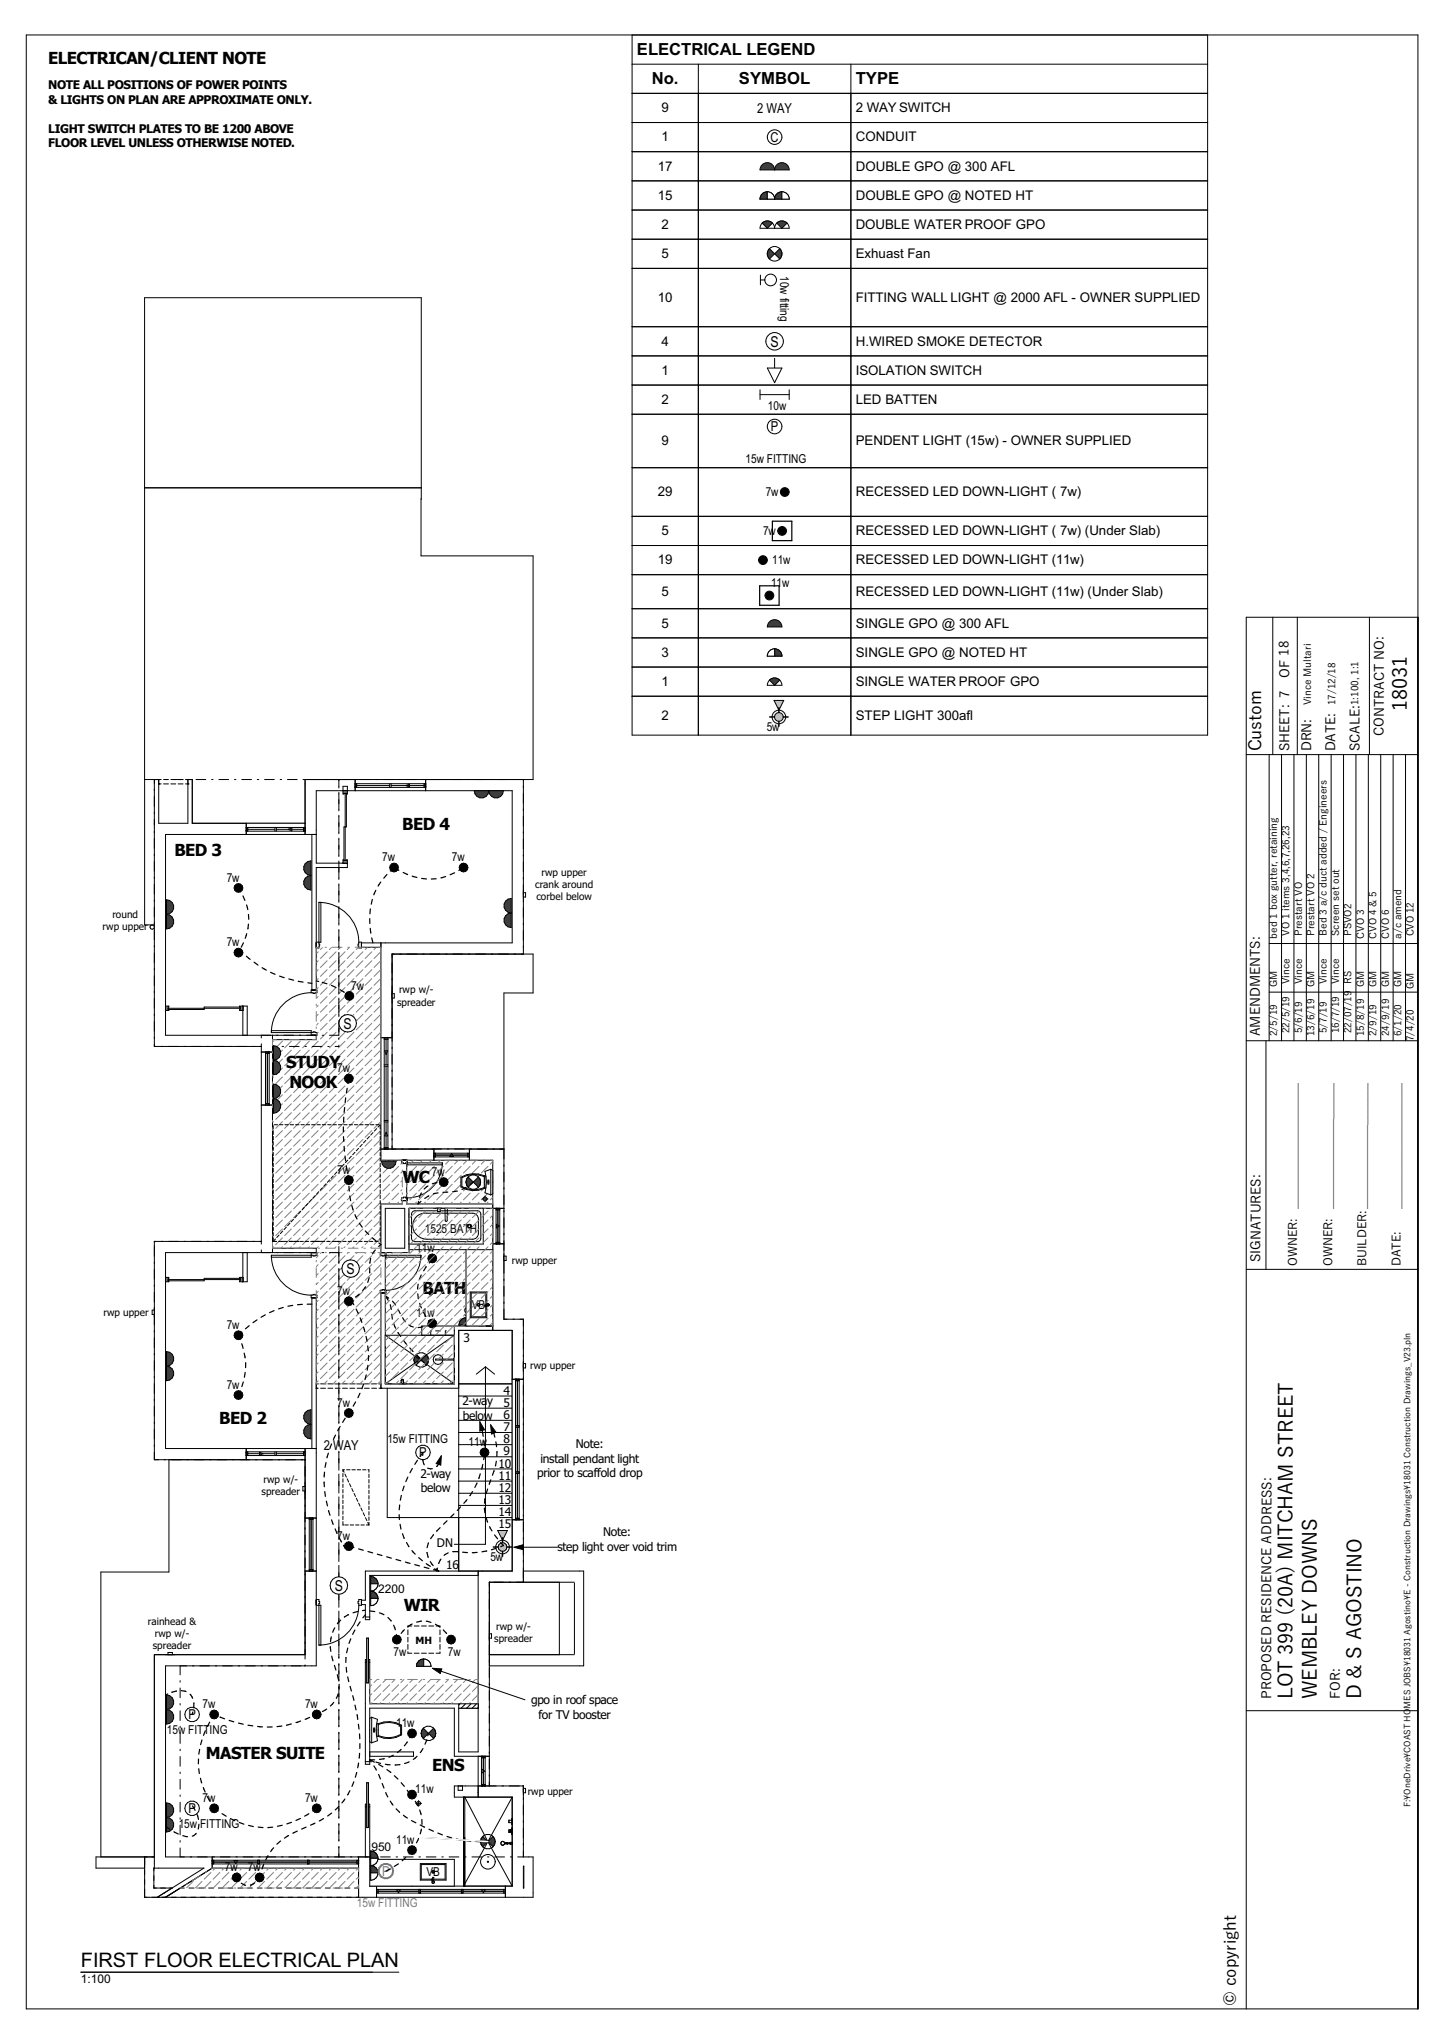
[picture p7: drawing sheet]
<svg xmlns="http://www.w3.org/2000/svg" width="297mm" height="420mm" viewBox="0 0 297 420" stroke-linecap="round" stroke-linejoin="round" font-family="sans-serif">
<defs><g id="words">
<g font-size="4.1">
<text x="289.4" y="146.3" transform="rotate(-90 289.4 146.3)">18031</text>
<text x="265.9" y="349.5" transform="rotate(-90 265.9 349.5)">LOT 399 (20A) MITCHAM STREET</text>
<text x="270.9" y="349.5" transform="rotate(-90 270.9 349.5)">WEMBLEY DOWNS</text>
<text x="280" y="349.5" transform="rotate(-90 280 349.5)">D &amp; S AGOSTINO</text>
<text x="16.6" y="404.6">FIRST FLOOR ELECTRICAL PLAN</text>
</g>
<text font-size="3.6" x="259.5" y="154.5" transform="rotate(-90 259.5 154.5)">Custom</text>
<g font-size="3.4">
<text x="131" y="11.3">ELECTRICAL LEGEND</text>
<text x="9.9" y="13.2">ELECTRICAN/CLIENT NOTE</text>
<text x="134.1" y="17.3">No.</text>
<text x="152" y="17.3">SYMBOL</text>
<text x="176" y="17.3">TYPE</text>
<text x="82.7" y="170.7">BED 4</text>
<text x="35.9" y="176.1">BED 3</text>
<text x="58.9" y="219.6">STUDY</text>
<text x="59.5" y="223.8">NOOK</text>
<text x="82.8" y="243.4">WC</text>
<text x="86.9" y="266.1">BATH</text>
<text x="45.1" y="293">BED 2</text>
<text x="83.1" y="331.3">WIR</text>
<text x="42.3" y="361.9">MASTER SUITE</text>
<text x="88.9" y="364.3">ENS</text>
<text x="254.2" y="412.6" transform="rotate(-90 254.2 412.6)">© copyright</text>
</g>
<g font-size="3.1">
<text x="158.5" y="71.3">S</text>
<text x="70.7" y="211.6">S</text>
<text x="71.3" y="262">S</text>
<text x="68.8" y="327.2">S</text>
</g>
<g font-size="2.8">
<text x="155.7" y="23.2">2 WAY</text>
<text x="158.5" y="29.2">C</text>
<text x="158.5" y="88.7">P</text>
<text x="66.6" y="298.3">2 WAY</text>
<text x="86.2" y="299.7">P</text>
<text x="38.7" y="353.6">P</text>
<text x="38.7" y="372.9">P</text>
</g>
<text font-size="2.8" fill="#3c3cff" x="78.6" y="385.9">P</text>
<g font-size="2.7">
<text x="136.1" y="23.1">9</text>
<text x="176" y="23.1">2 WAY SWITCH</text>
<text x="136.1" y="29.1">1</text>
<text x="176" y="29.1">CONDUIT</text>
<text x="135.3" y="35.1">17</text>
<text x="176" y="35.1">DOUBLE GPO @ 300 AFL</text>
<text x="135.3" y="41.1">15</text>
<text x="176" y="41.1">DOUBLE GPO @ NOTED HT</text>
<text x="136.1" y="47.1">2</text>
<text x="176" y="47.1">DOUBLE WATER PROOF GPO</text>
<text x="136.1" y="53.1">5</text>
<text x="176" y="53.1">Exhuast Fan</text>
<text x="135.3" y="62.1">10</text>
<text x="176" y="62.1">FITTING WALL LIGHT @ 2000 AFL - OWNER SUPPLIED</text>
<text x="136.1" y="71.1">4</text>
<text x="176" y="71.1">H.WIRED SMOKE DETECTOR</text>
<text x="136.1" y="77.1">1</text>
<text x="176" y="77.1">ISOLATION SWITCH</text>
<text x="136.1" y="83.1">2</text>
<text x="176" y="83.1">LED BATTEN</text>
<text x="136.1" y="91.6">9</text>
<text x="176" y="91.6">PENDENT LIGHT (15w) - OWNER SUPPLIED</text>
<text x="135.3" y="102.1">29</text>
<text x="176" y="102.1">RECESSED LED DOWN-LIGHT ( 7w)</text>
<text x="136.1" y="110.1">5</text>
<text x="176" y="110.1">RECESSED LED DOWN-LIGHT ( 7w) (Under Slab)</text>
<text x="135.3" y="116.1">19</text>
<text x="176" y="116.1">RECESSED LED DOWN-LIGHT (11w)</text>
<text x="136.1" y="122.6">5</text>
<text x="176" y="122.6">RECESSED LED DOWN-LIGHT (11w) (Under Slab)</text>
<text x="136.1" y="129.1">5</text>
<text x="176" y="129.1">SINGLE GPO @ 300 AFL</text>
<text x="136.1" y="135.1">3</text>
<text x="176" y="135.1">SINGLE GPO @ NOTED HT</text>
<text x="136.1" y="141.1">1</text>
<text x="176" y="141.1">SINGLE WATER PROOF GPO</text>
<text x="265.2" y="139.3" transform="rotate(-90 265.2 139.3)">OF 18</text>
<text x="136.1" y="148.1">2</text>
<text x="176" y="148.1">STEP LIGHT 300afl</text>
<text x="265.2" y="154.5" transform="rotate(-90 265.2 154.5)">SHEET: 7</text>
<text x="269.7" y="154.5" transform="rotate(-90 269.7 154.5)">DRN:</text>
<text x="274.7" y="154.5" transform="rotate(-90 274.7 154.5)">DATE:</text>
<text x="279.7" y="154.5" transform="rotate(-90 279.7 154.5)">SCALE:</text>
<text x="284.7" y="151.3" transform="rotate(-90 284.7 151.3)">CONTRACT NO:</text>
<text x="259.2" y="213.1" transform="rotate(-90 259.2 213.1)">AMENDMENTS:</text>
<text x="259.3" y="259.6" transform="rotate(-90 259.3 259.6)">SIGNATURES:</text>
<text x="261.5" y="349.5" transform="rotate(-90 261.5 349.5)">PROPOSED RESIDENCE ADDRESS:</text>
<text x="275.6" y="349.5" transform="rotate(-90 275.6 349.5)">FOR:</text>
</g>
<g font-size="2.5">
<text x="9.9" y="18.4">NOTE ALL POSITIONS OF POWER POINTS</text>
<text x="9.9" y="21.4">&amp; LIGHTS ON PLAN ARE APPROXIMATE ONLY.</text>
<text x="9.9" y="27.3">LIGHT SWITCH PLATES TO BE 1200 ABOVE</text>
<text x="9.9" y="30.3">FLOOR LEVEL UNLESS OTHERWISE NOTED.</text>
<text x="160.4" y="56.8" transform="rotate(90 160.4 56.8)">10w fitting</text>
<text x="157.9" y="84.2">10w</text>
<text x="153.4" y="95.2">15w FITTING</text>
<text x="157.5" y="102.1">7w</text>
<text x="156.9" y="110.1">7w</text>
<text x="158.8" y="116.1">11w</text>
<text x="158.6" y="120.7">11</text>
<text x="160.9" y="120.7">w</text>
<text x="157.7" y="150.3">5w</text>
<text x="78.6" y="177.1">7w</text>
<text x="92.9" y="177.1">7w</text>
<text x="46.6" y="181.3">7w</text>
<text x="46.6" y="194.6">7w</text>
<text x="72.2" y="203.5">7w</text>
<text x="69.3" y="220.5">7w</text>
<text x="69.3" y="241.4">7w</text>
<text x="88.8" y="241.8">7w</text>
<text x="266.8" y="248.6" transform="rotate(-90 266.8 248.6)">_____________________</text>
<text x="274.1" y="248.6" transform="rotate(-90 274.1 248.6)">_____________________</text>
<text x="288.1" y="248.6" transform="rotate(-90 288.1 248.6)">_____________________</text>
<text x="85.6" y="257.5">11w</text>
<text x="87.4" y="253.7">1525 BATH</text>
<text x="266.8" y="260.4" transform="rotate(-90 266.8 260.4)">OWNER:</text>
<text x="274.1" y="260.4" transform="rotate(-90 274.1 260.4)">OWNER:</text>
<text x="281.1" y="260.4" transform="rotate(-90 281.1 260.4)">BUILDER:_____________________</text>
<text x="288.1" y="260.4" transform="rotate(-90 288.1 260.4)">DATE:</text>
<text x="69.3" y="266.3">7w</text>
<text x="97" y="269.3">VB</text>
<text x="46.6" y="273.3">7w</text>
<text x="85.6" y="270.9">11w</text>
<text x="95.4" y="270.7">950</text>
<text x="95.3" y="276.1">3</text>
<text x="46.6" y="285.6">7w</text>
<text x="103.6" y="286.9">4</text>
<text x="69.3" y="289.3">7w</text>
<text x="95.1" y="289.1">2-way</text>
<text x="95.2" y="292.1">below</text>
<text x="103.6" y="289.4">5</text>
<text x="103.6" y="291.9">6</text>
<text x="79.7" y="296.8">15w FITTING</text>
<text x="96.4" y="297.4">11w</text>
<text x="103.6" y="294.4">7</text>
<text x="103.6" y="296.9">8</text>
<text x="103.6" y="299.4">9</text>
<text x="118.5" y="297.8">Note:</text>
<text x="86.5" y="303.9">2-way</text>
<text x="102.5" y="301.9">10</text>
<text x="102.5" y="304.4">11</text>
<text x="110.5" y="303.8">prior to scaffold drop</text>
<text x="111.1" y="300.8">install pendant light</text>
<text x="86.6" y="306.9">below</text>
<text x="102.5" y="306.9">12</text>
<text x="102.5" y="309.4">13</text>
<text x="102.5" y="311.9">14</text>
<text x="69.3" y="316.7">7w</text>
<text x="102.5" y="314.4">15</text>
<text x="124.1" y="316">Note:</text>
<text x="89.9" y="318.2">DN</text>
<text x="91.7" y="322.6">16</text>
<text x="100.9" y="321.1">5w</text>
<text x="114.6" y="319">step light over void trim</text>
<text x="77.8" y="327.7">2200</text>
<text x="80.9" y="340.6">7w</text>
<text x="92.1" y="340.6">7w</text>
<text x="41.6" y="351.3">7w</text>
<text x="62.7" y="351.3">7w</text>
<text x="109.2" y="350.6">gpo in roof space</text>
<text x="110.8" y="353.6">for TV booster</text>
<text x="34.3" y="356.6">15w FITTING</text>
<text x="81.5" y="355.2">11w</text>
<text x="41.6" y="370.6">7w</text>
<text x="62.7" y="370.6">7w</text>
<text x="85.4" y="368.8">11w</text>
<text x="36.8" y="375.9">15w FITTING</text>
<text x="76.4" y="380.8">950</text>
<text x="81.5" y="379.2">11w</text>
<text x="46.3" y="384.9">7w</text>
<text x="51" y="384.9">7w</text>
<text x="87.7" y="385.9">VB</text>
<text x="16.6" y="407.9">1:100</text>
</g>
<text font-size="2.5" fill="#3c3cff" x="73.4" y="392.3">15w FITTING</text>
<g font-size="2.1">
<text x="269.6" y="145.1" transform="rotate(-90 269.6 145.1)">Vince Multari</text>
<text x="274.7" y="145.1" transform="rotate(-90 274.7 145.1)">17/12/18</text>
<text x="279.4" y="145.1" transform="rotate(-90 279.4 145.1)">1:100, 1:1</text>
<text x="110.1" y="182.7">crank around</text>
<text x="110.3" y="185.2">corbel below</text>
<text x="111.4" y="180.2">rwp upper</text>
<text x="21.1" y="191.4">rwp upper</text>
<text x="23.1" y="188.9">round</text>
<text x="262.7" y="193.1" transform="rotate(-90 262.7 193.1)">bed 1 box gutter, retaining</text>
<text x="265.3" y="192.5" transform="rotate(-90 265.3 192.5)">VO 1 items 3,4,6,7,26,23</text>
<text x="267.8" y="192.5" transform="rotate(-90 267.8 192.5)">Prestart VO</text>
<text x="270.4" y="192.5" transform="rotate(-90 270.4 192.5)">Prestart VO 2</text>
<text x="272.9" y="192.5" transform="rotate(-90 272.9 192.5)">Bed 3 a/c duct added / Engineers</text>
<text x="275.5" y="192.5" transform="rotate(-90 275.5 192.5)">Screen set out</text>
<text x="278" y="192.5" transform="rotate(-90 278 192.5)">PSVO2</text>
<text x="280.5" y="193.1" transform="rotate(-90 280.5 193.1)">CVO 3</text>
<text x="283.1" y="193.1" transform="rotate(-90 283.1 193.1)">CVO 4 &amp; 5</text>
<text x="285.7" y="193.1" transform="rotate(-90 285.7 193.1)">CVO 6</text>
<text x="288.3" y="193.1" transform="rotate(-90 288.3 193.1)">a/c amend</text>
<text x="290.8" y="192.6" transform="rotate(-90 290.8 192.6)">CVO 12</text>
<text x="262.7" y="203" transform="rotate(-90 262.7 203)">GM</text>
<text x="265.3" y="202.4" transform="rotate(-90 265.3 202.4)">Vince</text>
<text x="267.8" y="202.4" transform="rotate(-90 267.8 202.4)">Vince</text>
<text x="270.3" y="203" transform="rotate(-90 270.3 203)">GM</text>
<text x="272.9" y="202.4" transform="rotate(-90 272.9 202.4)">Vince</text>
<text x="275.5" y="202.4" transform="rotate(-90 275.5 202.4)">Vince</text>
<text x="278" y="202.4" transform="rotate(-90 278 202.4)">RS</text>
<text x="280.5" y="203" transform="rotate(-90 280.5 203)">GM</text>
<text x="283.1" y="203" transform="rotate(-90 283.1 203)">GM</text>
<text x="285.7" y="203" transform="rotate(-90 285.7 203)">GM</text>
<text x="288.3" y="203" transform="rotate(-90 288.3 203)">GM</text>
<text x="290.8" y="203.4" transform="rotate(-90 290.8 203.4)">GM</text>
<text x="81.7" y="206.8">spreader</text>
<text x="82.1" y="204.3">rwp w/-</text>
<text x="262.7" y="213.1" transform="rotate(-90 262.7 213.1)">2/5/19</text>
<text x="265.3" y="212.5" transform="rotate(-90 265.3 212.5)">22/5/19</text>
<text x="267.8" y="212.5" transform="rotate(-90 267.8 212.5)">5/6/19</text>
<text x="270.3" y="213.1" transform="rotate(-90 270.3 213.1)">13/6/19</text>
<text x="272.9" y="212.5" transform="rotate(-90 272.9 212.5)">5/7/19</text>
<text x="275.5" y="212.5" transform="rotate(-90 275.5 212.5)">16/7/19</text>
<text x="278" y="212.5" transform="rotate(-90 278 212.5)">22/07/19</text>
<text x="280.5" y="213.1" transform="rotate(-90 280.5 213.1)">15/8/19</text>
<text x="283.1" y="213.1" transform="rotate(-90 283.1 213.1)">2/9/19</text>
<text x="285.7" y="213.1" transform="rotate(-90 285.7 213.1)">24/9/19</text>
<text x="288.3" y="213.1" transform="rotate(-90 288.3 213.1)">6/1/20</text>
<text x="290.8" y="214.2" transform="rotate(-90 290.8 214.2)">7/4/20</text>
<text x="105.3" y="260">rwp upper</text>
<text x="21.3" y="270.7">rwp upper</text>
<text x="109.1" y="281.6">rwp upper</text>
<text x="54.2" y="305">rwp w/-</text>
<text x="53.8" y="307.4">spreader</text>
<text x="30.4" y="334.2">rainhead &amp;</text>
<text x="102.1" y="335.2">rwp w/-</text>
<text x="31.4" y="339.1">spreader</text>
<text x="31.8" y="336.6">rwp w/-</text>
<text x="85.5" y="338">MH</text>
<text x="101.7" y="337.7">spreader</text>
<text x="108.5" y="369.2">rwp upper</text>
</g>
<text font-size="1.8" x="290.1" y="371.8" transform="rotate(-90 290.1 371.8)">F:\OneDrive\COAST HOMES JOBS\18031 Agostino\E - Construction Drawings\18031 Construction Drawings_V23.pln</text>
</g></defs>
<g fill="none" stroke="#000" stroke-width=".21">
<path d="M5.4 7.2h286.2v406h-286.2zM130 7.2v144h13.6v-138M130 19.2h45M175 13.2v12h-45M248.4 7.2v6h-118.4M130 31.2h13.6M130 37.2h13.6M130 43.2h13.6M130 49.2h13.6M130 55.2h13.6M130 67.2h13.6M130 73.2h13.6"/>
<path d="M130 79.2h13.6M130 85.2h13.6M130 96.2h13.6M130 106.2h13.6M130 112.2h13.6M130 118.2h13.6M130 125.2h13.6M130 131.2h13.6M130 137.2h13.6M261.8 127v28.2M266.8 127v28.2M281.7 127v28.2"/>
<path d="M291.6 127h-35.3v286.2M130 143.2h13.6M256.3 155.2h35.3M261 155.2v58.9M263.6 155.2v58.9M266.1 155.2v58.9M268.7 155.2v58.9M271.2 155.2v58.9M273.8 155.2v58.9M276.3 155.2v58.9M278.9 155.2v58.9M281.4 155.2v58.9"/>
<path d="M284 155.2v58.9M286.5 155.2v58.9M289.1 155.2v58.9M261 194.1h30.6M256.3 214.1h35.3M260.4 214.1v47M261 204.1h30.6M256.3 261.1h35.3M256.3 351.9h35.3"/>
</g>
<circle cx="159.3" cy="28.2" r="1.5" fill="#fff"/>
<g fill="none" stroke="#000" stroke-width=".21">
<path d="M143.6 25.2h31.4v6h-31.4z"/>
<circle cx="159.3" cy="28.2" r="1.5"/>
</g>
<path d="M156.9 33.8a1.5 1.5 0 0 1 1.6-.2 1.5 1.5 0 0 1 .8 1.4h-3l.2-.7z" fill-rule="evenodd" fill="#3f3f3f"/>
<path d="M156.9 33.7a1.5 1.5 0 0 1 1.6-.1 1.5 1.5 0 0 1 .8 1.4h-3l.1-.5z" fill="none" stroke="#000" stroke-width=".21"/>
<path d="M159.9 33.8a1.5 1.5 0 0 1 1.6-.2 1.5 1.5 0 0 1 .8 1.4h-3l.2-.7z" fill-rule="evenodd" fill="#3f3f3f"/>
<path d="M143.6 31.2h31.4v6h-31.4zM159.9 33.7a1.5 1.5 0 0 1 1.6-.1 1.5 1.5 0 0 1 .8 1.4h-3l.1-.5z" fill="none" stroke="#000" stroke-width=".21"/>
<path d="M156.9 39.8a1.5 1.5 0 0 1 1.6-.2 1.5 1.5 0 0 1 .8 1.4h-3l.2-.7z" fill-rule="evenodd" fill="#fff"/>
<path d="M156.9 39.7a1.5 1.5 0 0 1 1.6-.1 1.5 1.5 0 0 1 .8 1.4h-3l.1-.5z" fill="none" stroke="#000" stroke-width=".21"/>
<path d="M156.8 39.9l.4-.3 .6-.1v1.5h-1.5l.1-.6z" fill-rule="evenodd" fill="#3f3f3f"/>
<path d="M156.9 39.7l.9-.2v1.5h-1.5l.1-.5z" fill="none" stroke="#000" stroke-width=".21"/>
<path d="M157.8 39.5a1.5 1.5 0 0 1 1.5 1.5h-1.5z" fill-rule="evenodd" fill="#fff"/>
<path d="M157.8 39.5a1.5 1.5 0 0 1 1.5 1.5h-1.5z" fill="none" stroke="#000" stroke-width=".21"/>
<path d="M159.9 39.8a1.5 1.5 0 0 1 1.6-.2 1.5 1.5 0 0 1 .8 1.4h-3l.2-.7z" fill-rule="evenodd" fill="#fff"/>
<path d="M159.9 39.7a1.5 1.5 0 0 1 1.6-.1 1.5 1.5 0 0 1 .8 1.4h-3l.1-.5z" fill="none" stroke="#000" stroke-width=".21"/>
<path d="M159.8 39.9l.4-.3 .6-.1v1.5h-1.5l.1-.6z" fill-rule="evenodd" fill="#3f3f3f"/>
<path d="M159.9 39.7l.9-.2v1.5h-1.5l.1-.5z" fill="none" stroke="#000" stroke-width=".21"/>
<path d="M160.8 39.5a1.5 1.5 0 0 1 1.5 1.5h-1.5z" fill-rule="evenodd" fill="#fff"/>
<path d="M143.6 37.2h31.4v6h-31.4zM160.8 39.5a1.5 1.5 0 0 1 1.5 1.5h-1.5z" fill="none" stroke="#000" stroke-width=".21"/>
<path d="M156.9 45.8a1.5 1.5 0 0 1 1.6-.2 1.5 1.5 0 0 1 .8 1.4h-3l.2-.7z" fill-rule="evenodd" fill="#fff"/>
<path d="M156.9 45.7a1.5 1.5 0 0 1 1.6-.1 1.5 1.5 0 0 1 .8 1.4h-3l.1-.5z" fill="none" stroke="#000" stroke-width=".21"/>
<path d="M156.8 45.9a1.5 1.5 0 0 1 2.1 0l-1.1 1.1z" fill-rule="evenodd" fill="#3f3f3f"/>
<path d="M156.8 45.9a1.5 1.5 0 0 1 2.1 0l-1.1 1.1z" fill="none" stroke="#000" stroke-width=".21"/>
<path d="M159.9 45.8a1.5 1.5 0 0 1 1.6-.2 1.5 1.5 0 0 1 .8 1.4h-3l.2-.7z" fill-rule="evenodd" fill="#fff"/>
<path d="M159.9 45.7a1.5 1.5 0 0 1 1.6-.1 1.5 1.5 0 0 1 .8 1.4h-3l.1-.5z" fill="none" stroke="#000" stroke-width=".21"/>
<path d="M159.8 45.9a1.5 1.5 0 0 1 2.1 0l-1.1 1.1z" fill-rule="evenodd" fill="#3f3f3f"/>
<path d="M143.6 43.2h31.4v6h-31.4zM159.8 45.9a1.5 1.5 0 0 1 2.1 0l-1.1 1.1z" fill="none" stroke="#000" stroke-width=".21"/>
<circle cx="159.3" cy="52.2" r="1.5" fill="#fff"/>
<circle cx="159.3" cy="52.2" r="1.5" fill="none" stroke="#000" stroke-width=".21"/>
<path d="M158.3 51.1l1 1.1-1 1.1a1.5 1.5 0 0 1 0-2.2z" fill-rule="evenodd" fill="#3f3f3f"/>
<path d="M158.3 51.1l1 1.1-1 1.1a1.5 1.5 0 0 1 0-2.2z" fill="none" stroke="#000" stroke-width=".21"/>
<path d="M160.4 51.1a1.5 1.5 0 0 1 0 2.2l-1.1-1.1z" fill-rule="evenodd" fill="#3f3f3f"/>
<path d="M143.6 49.2h31.4v6h-31.4zM160.4 51.1a1.5 1.5 0 0 1 0 2.2l-1.1-1.1z" fill="none" stroke="#000" stroke-width=".21"/>
<circle cx="158.5" cy="57.6" r="1.2" fill="#fff"/>
<g fill="none" stroke="#000" stroke-width=".21">
<path d="M143.6 55.2h31.4v12h-31.4zM156.4 57.6h.9M156.4 56.6v2"/>
<circle cx="158.5" cy="57.6" r="1.2"/>
</g>
<circle cx="159.3" cy="70.2" r="1.8" fill="#fff"/>
<g fill="none" stroke="#000" stroke-width=".21">
<path d="M143.6 67.2h31.4v6h-31.4zM159.3 73.7v5"/>
<circle cx="159.3" cy="70.2" r="1.8"/>
</g>
<path d="M157.8 75.7h3l-1.5 3z" fill="#fff"/>
<path d="M143.6 73.2h31.4v12h-31.4zM143.6 79.2h31.4M157.8 75.7h3l-1.5 3zM156.3 81.2h6M156.3 80.2v2M162.3 80.2v2" fill="none" stroke="#000" stroke-width=".21"/>
<circle cx="159.3" cy="87.7" r="1.5" fill="#fff"/>
<g fill="none" stroke="#000" stroke-width=".21">
<path d="M143.6 85.2h31.4v40h-31.4zM143.6 96.2h31.4M143.6 106.2h31.4M143.6 112.2h31.4M143.6 118.2h31.4"/>
<circle cx="159.3" cy="87.7" r="1.5"/>
<circle cx="156.9" cy="115.2" r=".9"/>
<circle cx="160.9" cy="109.2" r=".9"/>
<circle cx="161.4" cy="101.2" r=".9"/>
<circle cx="158.2" cy="122.5" r=".9"/>
</g>
<g fill="#000">
<circle cx="156.9" cy="115.2" r=".9"/>
<circle cx="160.9" cy="109.2" r=".9"/>
<circle cx="161.4" cy="101.2" r=".9"/>
<circle cx="158.2" cy="122.5" r=".9"/>
</g>
<path d="M158.9 107.2h4v4h-4zM156.2 120.5h4v4h-4z" fill="none" stroke="#000" stroke-width=".25"/>
<path d="M158.4 127.8a1.5 1.5 0 0 1 1.6-.2 1.5 1.5 0 0 1 .8 1.4h-3l.2-.7z" fill-rule="evenodd" fill="#3f3f3f"/>
<path d="M143.6 125.2h31.4v6h-31.4zM158.4 127.7a1.5 1.5 0 0 1 1.6-.1 1.5 1.5 0 0 1 .8 1.4h-3l.1-.5z" fill="none" stroke="#000" stroke-width=".21"/>
<path d="M158.4 133.8a1.5 1.5 0 0 1 1.6-.2 1.5 1.5 0 0 1 .8 1.4h-3l.2-.7z" fill-rule="evenodd" fill="#fff"/>
<path d="M158.4 133.7a1.5 1.5 0 0 1 1.6-.1 1.5 1.5 0 0 1 .8 1.4h-3l.1-.5z" fill="none" stroke="#000" stroke-width=".21"/>
<path d="M159.3 133.5a1.5 1.5 0 0 1 1.5 1.5h-1.5z" fill-rule="evenodd" fill="#3f3f3f"/>
<path d="M159.3 133.5a1.5 1.5 0 0 1 1.5 1.5h-1.5z" fill="none" stroke="#000" stroke-width=".21"/>
<path d="M158.3 133.9l.4-.3 .6-.1v1.5h-1.5l.1-.6z" fill-rule="evenodd" fill="#fff"/>
<path d="M143.6 131.2h31.4v6h-31.4zM158.4 133.7l.9-.2v1.5h-1.5l.1-.5z" fill="none" stroke="#000" stroke-width=".21"/>
<path d="M158.4 139.8a1.5 1.5 0 0 1 1.6-.2 1.5 1.5 0 0 1 .8 1.4h-3l.2-.7z" fill-rule="evenodd" fill="#fff"/>
<path d="M158.4 139.7a1.5 1.5 0 0 1 1.6-.1 1.5 1.5 0 0 1 .8 1.4h-3l.1-.5z" fill="none" stroke="#000" stroke-width=".21"/>
<path d="M158.3 139.9a1.5 1.5 0 0 1 2.1 0l-1.1 1.1z" fill-rule="evenodd" fill="#3f3f3f"/>
<path d="M143.6 137.2h31.4v6h-31.4zM158.3 139.9a1.5 1.5 0 0 1 2.1 0l-1.1 1.1z" fill="none" stroke="#000" stroke-width=".21"/>
<circle cx="160.2" cy="147.5" r=".9" fill="#c07fff"/>
<circle cx="160.2" cy="147.5" r=".9" fill="none" stroke="#000" stroke-width=".21"/>
<path d="M159.2 144.1h2l-1 2z" fill="#c07fff"/>
<g fill="none" stroke="#000" stroke-width=".21">
<path d="M248.4 13.2v138h-104.8v-8h104.8M248.4 19.2h-73.4v132M175 25.2h73.4M175 31.2h73.4M175 37.2h73.4M175 43.2h73.4M175 49.2h73.4M175 55.2h73.4M175 67.2h73.4M175 73.2h73.4M175 79.2h73.4M175 85.2h73.4"/>
<path d="M175 96.2h73.4M175 106.2h73.4M175 112.2h73.4M175 118.2h73.4M175 125.2h73.4M175 131.2h73.4M175 137.2h73.4M159.2 144.1h2l-1 2z"/>
<circle cx="160.2" cy="147.5" r="1.4"/>
</g>
<path d="M158.3 147.5h1M160.2 145.6v1M160.2 148.4v1M161.1 147.5h1" fill="none" stroke="#000" stroke-width=".3"/>
<!-- layer: J1  ROOF-(cover) -->
<path d="M29.7 61.2h56.9v53.1h23v46h-46.9v9h-23.2v-9h-9.8zM29.7 100.3h56.9" fill="none" stroke="#000" stroke-width=".21"/>
<g fill="none" stroke="#000" stroke-width=".21">
<path d="M94.3 273.6h11v49.5h-11zM94.3 284.6h11M94.3 287.1h11M94.3 289.6h11M94.3 292.1h11M94.3 294.6h11M94.3 297.1h11M94.3 299.6h11M99.8 281.1v36.5h-6.4M99.8 281.1l1.9 1.5M99.8 281.1l-1.8 1.5M94.3 302.1h11"/>
<path d="M94.3 304.6h11M94.3 307.1h11M94.3 309.6h11M94.3 312.1h11"/>
</g>
<!-- layer: D1  WALLS-(external) -->
<path d="M19.7 381.9h10v2.3h-10z" fill="none" stroke="#000" stroke-width=".21"/>
<g fill="#fff">
<path d="M119.1 324h.2l-.2 .2z"/>
<path d="M118.1 324.5h.8l-.8 .9z"/>
<path d="M119.1 341.5l.2 .2h-.2z"/>
<path d="M118.1 340.3l.8 .9h-.8z"/>
<path d="M119.3 341.7h.7v.9z"/>
<path d="M120 323.1v.9h-.7z"/>
<path d="M119.1 323.1h.9l-.7 .9h-.2z" fill-rule="evenodd"/>
<path d="M119.1 341.7h.2l.7 .9h-.9z" fill-rule="evenodd"/>
<path d="M119.3 324h.7v17.7h-.7l-.2-.2v-17.3z" fill-rule="evenodd"/>
<path d="M119 324.5l.1 16.7z" fill-rule="evenodd"/>
<path d="M118.1 340.3h.9v.9h-.1z" fill-rule="evenodd"/>
<path d="M118.1 325.4h.9v14.9h-.9z" fill-rule="evenodd"/>
<path d="M118.9 324.5h.1v.9h-.9z" fill-rule="evenodd"/>
</g>
<path d="M118.1 325.4v14.9M119.1 323.1h.9v19.5h-.9" fill="none" stroke="#000" stroke-width=".21"/>
<g fill="#fff">
<path d="M119 324.3v.2h-.1z"/>
<path d="M119.1 324.2l-.1 .3z" fill-rule="evenodd"/>
<path d="M107.6 323.1h11.5v.9h-11.5z" fill-rule="evenodd"/>
<path d="M119 324v.3z" fill-rule="evenodd"/>
<path d="M107.6 324h11.4v.3l-.1 .2h-11.3z" fill-rule="evenodd"/>
<path d="M107.6 324.5h10.5v.9h-10.5z" fill-rule="evenodd"/>
</g>
<path d="M119.1 323.1h-11.5v2.3h10.5" fill="none" stroke="#000" stroke-width=".21"/>
<g fill="#fff">
<path d="M118.9 341.2h.1v.2z"/>
<path d="M119 341.2l.1 .3z" fill-rule="evenodd"/>
<path d="M100.6 341.7h18.5v.9h-18.5z" fill-rule="evenodd"/>
<path d="M100.6 341.2h18.3l.1 .5h-18.4z" fill-rule="evenodd"/>
<path d="M119 341.4l.1 .3z" fill-rule="evenodd"/>
<path d="M100.6 340.3h17.5v.9h-17.5z" fill-rule="evenodd"/>
</g>
<path d="M118.1 340.3h-17.5v2.3h18.5M73.7 384.2v6h.9M75.1 381.9h.9v6" fill="none" stroke="#000" stroke-width=".21"/>
<!-- layer: J1  ROOF-(cover) -->
<path d="M80.6 196.2h29v8h-6v32.1h-23zM34.7 300.2h28v40.1h-31v41.6h-11v-58.6h14zM100.6 325.4h14.4v14.9h-14.4zM34 390.2l9.6-6h30.1v6z" fill="none" stroke="#000" stroke-width=".21"/>
<!-- layer: D1  WALLS-(external) -->
<path d="M77.4 387.9h26.5v2.3h-26.5z" fill-rule="evenodd" fill="#fff"/>
<g fill="none" stroke="#000" stroke-width=".21">
<path d="M98.3 368.7v.9h7v18.3h-29.3M100.6 367.3h7v14.6M74.6 390.2h33M77.4 387.9v2.3M77.4 389.4h26.5M77.4 388.6h26.5M77.7 389h8.5M77.7 388.6v.8M81.6 388.7h.7l-.3 .6zM86.2 388.6v.8M86.5 389h8.4M86.5 388.6v.8"/>
<path d="M94.9 388.6v.8M95.2 389h8.4M95.2 388.6v.8M99.1 388.7h.7l-.4 .6zM103.6 388.6v.8M103.9 387.9v2.3M107.6 383.8v4.5"/>
</g>
<path d="M98.3 361.2h2.3v6.1h-2.3z" fill-rule="evenodd" fill="#fff"/>
<path d="M105.3 323.1h-7v37.2M107.6 324.5v.9h-7v41.9h-2.3M99 361.2v6.1M99 361.5h.8M99 367h.8M99.1 363.9l.6 .4-.6 .4zM99.4 361.5v5.5M99.8 361.2v6.1M100.6 361.2h-2.3v7.5" fill="none" stroke="#000" stroke-width=".21"/>
<path d="M105.3 283.7h2.3v28.9h-2.3z" fill-rule="evenodd" fill="#fff"/>
<g fill="none" stroke="#000" stroke-width=".21">
<path d="M101.3 272.7v.9h4v49.5M103.6 271.3h4v53.2M105.3 283.7h2.3M106 283.7v28.9M106 293.5h.8M106 293.2h.8M106 284h.8M106.4 284v9.2M106.4 293.5v9.3M106.8 283.7v28.9M105.3 312.6h2.3M106 312.3h.8"/>
<path d="M106 303.1h.8M106 302.8h.8M106.4 303.1v9.2"/>
</g>
<path d="M101.3 248.5h2.3v7.3h-2.3z" fill-rule="evenodd" fill="#fff"/>
<path d="M101.3 238.6v34.1M102.7 236.3h.9v35M101.3 248.5h2.3M101.3 255.8h2.3M102 248.5v7.3M102 248.8h.8M102 255.5h.8M102.1 251.8l.6 .4-.6 .4zM102.4 248.8v6.7M102.8 248.5v7.3" fill="none" stroke="#000" stroke-width=".21"/>
<path d="M89.2 236.3h7.3v2.3h-7.3z" fill-rule="evenodd" fill="#fff"/>
<path d="M78.3 237.7v.9h23M80.6 236.3h22.1M89.2 236.3v2.3M89.2 237.2h7.3M89.2 238h7.3M89.5 237.6h6.7M89.5 237.2v.8M92.9 237.3l.4 .6h-.8zM96.2 237.2v.8M96.5 236.3v2.3" fill="none" stroke="#000" stroke-width=".21"/>
<path d="M78.3 213.4h2.3v22.9h-2.3z" fill-rule="evenodd" fill="#fff"/>
<g fill="none" stroke="#000" stroke-width=".21">
<path d="M105.3 162.6v31.3h-27v43.8M106.7 160.3h.9v35.9h-27v40.1h-2.3M78.3 213.4h2.3M79 213.4v22.9M79 213.7h.8M79 219.3h.8M79 219h.8M79.1 216.1h.6l-.3 .8zM79.4 213.7v5.3M79.4 219.3v11.2M79.8 213.4v22.9M79 230.8h.8"/>
<path d="M79 230.5h.8M79 236h.8M79.4 230.8v5.2M79.4 232.9l.3 .7h-.6z"/>
</g>
<path d="M73 160.3h14.5v2.3h-14.5z" fill-rule="evenodd" fill="#fff"/>
<g fill="none" stroke="#000" stroke-width=".21">
<path d="M65 162.6h40.3M73 160.3v2.3M73 161.2h14.5M73 162h14.5M73.3 161.2v.8M73.3 161.6h6.8M80.1 161.2v.8M80.4 161.6h6.8M80.4 161.2v.8M83.5 161.6l.7-.3v.6zM87.2 161.2v.8M87.5 160.3v2.3"/>
<path d="M106.7 160.3h-44v.9"/>
</g>
<path d="M50.6 169.3h12.1v2.3h-12.1z" fill-rule="evenodd" fill="#fff"/>
<g fill="none" stroke="#000" stroke-width=".21">
<path d="M31.7 169.3v45.9h22M32.6 169.3h6M39.5 169.3h23.2v2.3M50.6 169.3v2.3M50.6 170.2h12.1M50.6 171h12.1M50.9 170.2v.8M50.9 170.6h5.6M56.5 170.2v.8M56.8 170.6h5.6M56.8 170.2v.8M59.3 170.6l.7-.3v.6z"/>
<path d="M62.4 170.2v.8M65 170.7v.9h-31v35.3M34 207.8v5.1h22v.9"/>
</g>
<path d="M53.7 216.4h2.3v10.9h-2.3z" fill-rule="evenodd" fill="#fff"/>
<path d="M53.7 216.4h2.3M53.7 215.2v40.1h-22v44.9h.9M54.6 216.4v10.9M54.6 216.7h.8M55 216.7v10.3M55.4 216.4v10.9M56 213.8v43.8h-22v5.1M53.7 227.3h2.3M54.6 227h.8M34 263.6v34.3" fill="none" stroke="#000" stroke-width=".21"/>
<path d="M50.6 297.9h12.1v2.3h-12.1z" fill-rule="evenodd" fill="#fff"/>
<path d="M34 297.9h31v.9M50.6 297.9v2.3M50.6 299.4h12.1M50.6 298.6h12.1M50.9 299h5.6M50.9 298.6v.8M53.4 298.7l.7 .3-.7 .3zM56.5 298.6v.8M56.8 298.6v.8M56.8 299h5.6M62.4 298.6v.8M62.7 297.9v2.3h-30.1" fill="none" stroke="#000" stroke-width=".21"/>
<path d="M62.7 312.2h2.3v10.9h-2.3z" fill-rule="evenodd" fill="#fff"/>
<path d="M65 298.8v30.3M62.7 312.2h2.3M62.7 300.2v40.1h-31v41.6M63.6 312.2v10.9M63.6 312.5h.8M64 312.5v10.3M64.4 312.2v10.9M62.7 323.1h2.3M63.6 322.8h.8M65 330v12.6h-31v39.3M31.7 384.2h.9" fill="none" stroke="#000" stroke-width=".21"/>
<path d="M43.6 381.9h30.1v2.3h-30.1z" fill-rule="evenodd" fill="#fff"/>
<g fill="none" stroke="#000" stroke-width=".21">
<path d="M32.6 384.2h9.3M34 381.9h41.1M43.6 381.9v2.3h30.1v-2.3M43.6 383.4h30.1M43.6 382.6h30.1M43.9 383h9.1M43.9 382.6v.8M48.1 382.7h.8l-.4 .6zM53 382.6v.8M53.3 383h9.9M53.3 382.6v.8M63.2 382.6v.8"/>
<path d="M63.5 383h9.9M63.5 382.6v.8M73.4 382.6v.8"/>
</g>
<!-- layer: D2  WALLS-(internal) -->
<path d="M65 177.5v-5.9h-.9v32M65 178.4v25.2M65.6 185.6a8.2 8.2 0 0 1 8.2 8.2M65.6 185.6v8.6h.1v.4h-.1v.4h-.6M65.6 185.6h.4v8.2h-1M73.8 193.8h.5v1.2h-.5v-.4h-.2zM74.3 193.9h4v.9h-4M55.8 212.4h8.6v-.2l.8 .2v.5h-9.2v.9h9v-.9M55.8 212.4v-.4h8.2v.9M64 203.6h1.2v.6h-.4v.1l-.8-.1zM64 204.2a8.2 8.2 0 0 0-8.2 8.2" fill="none" stroke="#000" stroke-width=".21"/>
<path d="M70.5 162.6h.9v14.9h-.9z" fill-rule="evenodd" fill="#fff"/>
<path d="M70.5 177.5h.9v.9M70.5 161.7h.9v.9h-.9z" fill="none" stroke="#000" stroke-width=".21"/>
<path d="M70.5 176.9h.2v.1l.7-.1v.6h-.9z" fill-rule="evenodd" fill="#7f7f7f"/>
<path d="M70.5 176.9h.2v.1l.7-.1v.6h-.9z" fill="none" stroke="#000" stroke-width=".21"/>
<path d="M70.5 162.6h.9v.7h-.2v-.1l-.7 .1z" fill-rule="evenodd" fill="#7f7f7f"/>
<path d="M65 177.5h5.5M65 178.4h6.4M71 163.2v13.8h-.3v-6.9h.5v-6.9l-.7 .1v-.7h.9v.7h-.2" fill="none" stroke="#000" stroke-width=".21"/>
<path d="M34 206.9h15.9v.9h-15.9z" fill-rule="evenodd" fill="#fff"/>
<path d="M34 206.9v.9M50.8 206.9h-.9v.9" fill="none" stroke="#000" stroke-width=".21"/>
<path d="M34 206.9h.7v.2h-.1l.1 .7h-.7z" fill-rule="evenodd" fill="#7f7f7f"/>
<path d="M34 206.9h.7v.2h-.1l.1 .7h-.7z" fill="none" stroke="#000" stroke-width=".21"/>
<path d="M49.3 206.9h.6v.9h-.6v-.2h.1z" fill-rule="evenodd" fill="#7f7f7f"/>
<g fill="none" stroke="#000" stroke-width=".21">
<path d="M49.4 207.4h-14.8v.2h7.4v-.5h7.4l-.1 .7h.6M50.8 206.9v6h-.9v-6h-.6v.2M83.6 238.6v9h17.7v.9h-17.2M83.8 239.2v.4h7.2v-.4M83.8 239.2v-.6h-1.2v.6h.4v.1h.4v-.1h7.6M91 239.2a7.2 7.2 0 0 1-7.2 7.2M55.8 258.2a8.2 8.2 0 0 0 8.2 8.2M64 257.6v1h-8.2v-.4M65 257.6v-.9h-9v.9h9.2v.6h-.4v.1h-.4v-.1h-8.6M79.2 257.6v27M79.4 257.6v1h7.2v-.4M82.6 246.4h.4v-.2l.8 .2v.5h-1.2z"/>
<path d="M82.7 246.9v.7h-4.4v10M83.2 248.5h-4v8.2h4M84.1 257.6h-5.9v.6h.4v.1h.4v-.1h7.6M86.6 258.2a7.2 7.2 0 0 1-7.2 7.2M64 266.4h.4v-.2l.8 .2v.5h-1.2zM64.1 266.9v31h.9v-12.4M65 266.9v17.7M78.2 265.4h.4v-.2l.8 .2v.5h-1.2zM78.3 265.9v18.7M93.4 284.6v-11.9h7.9v.9h-7v11.9"/>
</g>
<path d="M34 262.7h15.9v.9h-15.9z" fill-rule="evenodd" fill="#fff"/>
<path d="M34 262.7v.9M49.9 262.7v.9h.9" fill="none" stroke="#000" stroke-width=".21"/>
<path d="M49.3 262.7h.6v.9h-.6v-.2h.1z" fill-rule="evenodd" fill="#7f7f7f"/>
<path d="M49.3 262.7h.6v.9h-.6v-.2h.1z" fill="none" stroke="#000" stroke-width=".21"/>
<path d="M34 262.7h.7v.2h-.1l.1 .7h-.7z" fill-rule="evenodd" fill="#7f7f7f"/>
<path d="M34.6 263.2h14.8v-.3h-7.4v.5h-7.4l.1-.7h-.7v.9h.7v-.2M49.9 262.7v-5.1h.9v6M75.1 323.1h23.2v.9h-22.3" fill="none" stroke="#000" stroke-width=".21"/>
<path d="M75.1 362.3h.9v9.3h-.9z" fill-rule="evenodd" fill="#fff"/>
<path d="M75.1 371.6v10.3h.9v-10.3" fill="none" stroke="#000" stroke-width=".21"/>
<path d="M75.1 362.3h.9v.6h-.9z" fill-rule="evenodd" fill="#fff"/>
<path d="M75.1 362.3h.9v.6h-.9z" fill="none" stroke="#000" stroke-width=".21"/>
<path d="M75.8 371.1h.2v.5h-.2z" fill-rule="evenodd" fill="#fff"/>
<path d="M75.8 371.1h.2v.5h-.2z" fill="none" stroke="#000" stroke-width=".21"/>
<path d="M75.1 371.1h.3v.5h-.3z" fill-rule="evenodd" fill="#fff"/>
<path d="M75.1 371.1h.3v.5h-.3z" fill="none" stroke="#000" stroke-width=".21"/>
<path d="M75.4 366.7h.4v9.2h-.4z" fill-rule="evenodd" fill="#fff"/>
<path d="M75.4 366.7h.4v9.2h-.4z" fill="none" stroke="#000" stroke-width=".25"/>
<path d="M65 329v1.2h1v8.2h-.4v-8.6h.1v-.4h-.1v-.4zM73.8 330.2a8.2 8.2 0 0 1-8.2 8.2M73.8 329h.5v1.2h-.5v-.4h-.2zM74.3 329.1h.8M74.3 330h.8M75.1 350.4v.9M76 350.4h22.3v.9h-4M76 351.3h17.4" fill="none" stroke="#000" stroke-width=".21"/>
<path d="M65 284.6h13.3v.9h-13.3z" fill-rule="evenodd" fill="#fff"/>
<g fill="none" stroke="#000" stroke-width=".21">
<path d="M65 285.5h.1M65 285.5h.4M65.4 284.6h-.4v.9M65.9 285.5h1M65.9 284.6h1M67.4 285.5h1M67.4 284.6h1M68.9 285.5h1M68.9 284.6h1M70.4 285.5h1M70.4 284.6h1M71.9 285.5h1"/>
<path d="M71.9 284.6h1M73.4 285.5h1M73.4 284.6h1M74.9 285.5h1M74.9 284.6h1M76.4 285.5h1M76.4 284.6h1M77.9 284.6h.4v.9M77.9 285.5h16.4M78.3 285.5h.1M79.2 284.6h14.2M93.4 351.3v9.9h4.9"/>
<path d="M94.3 351.3v9h4"/>
</g>
<g fill="#fff">
<path d="M86.7 272.7h6.7v.9h-6.7z" fill-rule="evenodd"/>
<path d="M86.7 273.6l6.7 .1z" fill-rule="evenodd"/>
<path d="M86.7 273.7h6.7v.9h-6.7z" fill-rule="evenodd"/>
</g>
<path d="M86.7 272.7h6.7v1.9h-6.7z" fill="none" stroke="#000" stroke-width=".21"/>
<path d="M76 360.3h9v.9h-9z" fill-rule="evenodd" fill="#fff"/>
<path d="M83.2 248.5v8.2M84.1 248.5v9.1M75.1 323.1v6M75.1 330v2.6M76 324v8.6M76 360.3h9v.9h-9zM93.4 367.3h4.9v2.3h-4.9zM94.2 367.3v.9h.9v-.9" fill="none" stroke="#000" stroke-width=".21"/>
<!-- layer: D1  WALLS-(external) -->
<g fill="none" stroke="#000" stroke-width=".21">
<path d="M62.7 161.2v8.1M65 162.6v8.1M35.2 390.2h1M35.4 388.3h-3.8l.1-6.4h-2v8.3h4.5M35.4 388.3l-3.1 1.9M37.1 388.3h.8M37.2 390.2h1M38.9 388.3h1M39.2 390.2h1M40.9 388.3h1M41.2 390.2h1M41.9 384.2l-6.5 4.1"/>
<path d="M42.9 388.3h1M43.2 390.2h1M43.6 384.2l-9.6 6M44.9 388.3h1M45.2 390.2h1M46.9 388.3h1M47.2 390.2h1M48.9 388.3h1M49.2 390.2h1M50.9 388.3h1M51.2 390.2h1M52.9 388.3h1"/>
<path d="M53.2 390.2h1M54.9 388.3h1M55.2 390.2h1M56.9 388.3h1M57.2 390.2h1M58.9 388.3h1M59.2 390.2h1M60.9 388.3h1M61.2 390.2h1M62.9 388.3h1M63.2 390.2h1M64.9 388.3h1"/>
<path d="M65.2 390.2h1M66.9 388.3h1M67.2 390.2h1M68.9 388.3h1M69.2 390.2h1M70.9 388.3h1M71.2 390.2h1M72.9 388.3h.8v1.9h-.5M107.6 381.9h2v8.3h-2M107.6 383.8v4.5"/>
</g>
<path d="M32.6 160.3h6v.9h-6z" fill-rule="evenodd" fill="#fff"/>
<g fill="none" stroke="#000" stroke-width=".21">
<path d="M32.6 161.2h.1M32.6 160.3v9M32.6 161.2h.5M33.1 160.3h-1.4v9M33.6 160.3h1M33.6 161.2h1M35.1 160.3h1M35.1 161.2h1M36.6 160.3h1M36.6 161.2h1M38.1 160.3h1.4v9M38.1 161.2h.5"/>
<path d="M38.6 161.2h.1M38.6 160.3v9"/>
</g>
<!-- layer: D2  WALLS-(internal) -->
<path d="M75.1 351.3v11M76 351.3v11" fill="none" stroke="#000" stroke-width=".21"/>
<path d="M75.1 332.6h.9v9.3h-.9z" fill-rule="evenodd" fill="#fff"/>
<path d="M75.1 341.9v8.5M76 341.9v8.5" fill="none" stroke="#000" stroke-width=".21"/>
<path d="M75.1 332.6h.9v.5h-.9z" fill-rule="evenodd" fill="#fff"/>
<path d="M75.1 332.6h.9v.5h-.9z" fill="none" stroke="#000" stroke-width=".21"/>
<path d="M75.8 341.3h.2v.6h-.2z" fill-rule="evenodd" fill="#fff"/>
<path d="M75.8 341.3h.2v.6h-.2z" fill="none" stroke="#000" stroke-width=".21"/>
<path d="M75.1 341.3h.3v.6h-.3z" fill-rule="evenodd" fill="#fff"/>
<path d="M75.1 341.3h.3v.6h-.3z" fill="none" stroke="#000" stroke-width=".21"/>
<path d="M75.4 336.9h.4v9.2h-.4z" fill-rule="evenodd" fill="#fff"/>
<path d="M75.4 336.9h.4v9.2h-.4z" fill="none" stroke="#000" stroke-width=".25"/>
<!-- layer: E1 CABINET-(benchtop) -->
<g fill="none" stroke="#808080" stroke-width=".21">
<path d="M65 197.1v.3M65 198.6v2M65.4 199.4l-.4 .4M65.4 195.8l-.4 .4M65.4 197.6l-.4 .4M65.6 194.8h-.6v1.1M66.4 194.8l-.5 .5M66.8 194.8h.3M67.3 197.6l-1.4 1.4M67.3 199.4l-1.4 1.4M67.3 195.8l-1.4 1.3M68.2 194.8l-.5 .5"/>
<path d="M68.3 194.8h2M69.1 199.4l-1.4 1.4M69.1 195.8l-1.4 1.3M69.1 197.6l-1.4 1.4M70.1 194.8l-.5 .5M71 197.6l-1.4 1.4M71 199.4l-1.4 1.4M71 195.8l-1.4 1.3M71.5 194.8h.3M71.9 194.8l-.5 .5M72.8 199.4l-1.4 1.4M72.8 195.8l-1.4 1.3"/>
<path d="M72.8 197.6l-1.4 1.4M73 194.8h2M73.7 194.8l-.4 .5M74.6 197.6l-1.3 1.4M74.6 199.4l-1.3 1.4M74.6 195.8l-1.3 1.3M75.6 194.8l-.5 .5M76.2 194.8h.3M76.5 199.4l-1.4 1.4M76.5 195.8l-1.4 1.3M76.5 197.6l-1.4 1.4M77.4 194.8l-.5 .5"/>
<path d="M77.7 194.8h.6v1.8M78.3 197.6l-1.4 1.4M78.3 199.4l-1.4 1.4M78.3 195.8l-1.4 1.3M78.3 197.8v.3M78.3 199.3v2M56 216.3v.3M56 217.8v2M56.3 219.7l-.3 .2M56.3 216l-.3 .2M56.3 217.8l-.3 .2M56.3 214.2l-.3 .2"/>
<path d="M56.8 213.8h-.8v1.3M58 213.8h.3M58.1 217.8l-1.4 1.4M58.1 214.2l-1.4 1.3M58.1 219.7l-1.4 1.3M58.1 216l-1.4 1.4M59.5 213.8h2M59.9 219.7l-1.3 1.3M59.9 216l-1.3 1.4M59.9 217.8l-1.3 1.4M59.9 214.2l-1.3 1.3M61.8 217.8l-1.4 1.4"/>
<path d="M61.8 214.2l-1.4 1.3M61.8 219.7l-1.4 1.3M61.8 216l-1.4 1.4M62.7 213.8h.3M63.6 219.7l-1.4 1.3M63.6 216l-1.4 1.4M63.6 217.8l-1.4 1.4M63.6 214.2l-1.4 1.3M65 201.8v.3M65 203.3v2M65 206.5v.3M65 208v2"/>
<path d="M65 211.2v.3M65.4 217.8l-1.3 1.4M65.4 214.2l-1.3 1.3M65.4 210.5l-.4 .4M65.4 206.8l-.4 .4M65.4 203.1l-.4 .4M65.4 219.7l-1.3 1.3M65.4 216l-1.3 1.4M65.4 212.3l-.4 .4v1.1h-.8M65.4 208.6l-.4 .4M65.4 205l-.4 .4M65.4 201.3l-.4 .4"/>
<path d="M67.3 219.7l-1.4 1.3M67.3 216l-1.4 1.4M67.3 212.3l-1.4 1.4M67.3 208.6l-1.4 1.4M67.3 205l-1.4 1.3M67.3 201.3l-1.4 1.4M67.3 217.8l-1.4 1.4M67.3 214.2l-1.4 1.3M67.3 210.5l-1.4 1.4M67.3 206.8l-1.4 1.4M67.3 203.1l-1.4 1.4M69.1 217.8l-1.4 1.4"/>
<path d="M69.1 214.2l-1.4 1.3M69.1 210.5l-1.4 1.4M69.1 206.8l-1.4 1.4M69.1 203.1l-1.4 1.4M69.1 219.7l-1.4 1.3M69.1 216l-1.4 1.4M69.1 212.3l-1.4 1.4M69.1 208.6l-1.4 1.4M69.1 205l-1.4 1.3M69.1 201.3l-1.4 1.4M71 219.7l-1.4 1.3M71 216l-1.4 1.4"/>
<path d="M71 212.3l-1.4 1.4M71 208.6l-1.4 1.4M71 205l-1.4 1.3M71 201.3l-1.4 1.4M71 217.8l-1.4 1.4M71 214.2l-1.4 1.3M71 210.5l-1.4 1.4M71 206.8l-1.4 1.4M71 203.1l-1.4 1.4M72.8 217.8l-1.4 1.4M72.8 214.2l-1.4 1.3M72.8 210.5l-1.4 1.4"/>
<path d="M72.8 206.8l-1.4 1.4M72.8 203.1l-1.4 1.4M72.8 219.7l-1.4 1.3M72.8 216l-1.4 1.4M72.8 212.3l-1.4 1.4M72.8 208.6l-1.4 1.4M72.8 205l-1.4 1.3M72.8 201.3l-1.4 1.4M74.6 219.7l-1.3 1.3M74.6 216l-1.3 1.4M74.6 212.3l-1.3 1.4M74.6 208.6l-1.3 1.4"/>
<path d="M74.6 205l-1.3 1.3M74.6 201.3l-1.3 1.4M74.6 217.8l-1.3 1.4M74.6 214.2l-1.3 1.3M74.6 210.5l-1.3 1.4M74.6 206.8l-1.3 1.4M74.6 203.1l-1.3 1.4M76.5 217.8l-1.4 1.4M76.5 214.2l-1.4 1.3M76.5 210.5l-1.4 1.4M76.5 206.8l-1.4 1.4M76.5 203.1l-1.4 1.4"/>
<path d="M76.5 219.7l-1.4 1.3M76.5 216l-1.4 1.4M76.5 212.3l-1.4 1.4M76.5 208.6l-1.4 1.4M76.5 205l-1.4 1.3M76.5 201.3l-1.4 1.4M78.3 219.7l-1.4 1.3M78.3 216l-1.4 1.4M78.3 212.3l-1.4 1.4M78.3 208.6l-1.4 1.4M78.3 205l-1.4 1.3M78.3 201.3l-1.4 1.4"/>
<path d="M78.3 217.8l-1.4 1.4M78.3 214.2l-1.4 1.3M78.3 210.5l-1.4 1.4M78.3 206.8l-1.4 1.4M78.3 203.1l-1.4 1.4M78.3 202.5v.3M78.3 204v2M78.3 207.2v.3M78.3 208.7v2M78.3 211.9v.3M78.3 213.4v2M78.3 216.6v.3"/>
<path d="M78.3 218.1v2M56 221v.3M56 222.5v2M56 225.7v.3M56 230.4v.3M56 231.9v2M56 235.1v.3M56 236.6v2M56 239.8v.3M56.3 238.1l-.3 .2M56.3 234.4l-.3 .2M56.3 230.7l-.3 .2"/>
<path d="M56.3 227l-.3 .2v2M56.3 223.3l-.3 .3M56.3 239.9l-.3 .2M56.3 236.2l-.3 .2M56.3 232.5l-.3 .2M56.3 228.9l-.3 .2M56.3 225.2l-.3 .2M56.3 221.5l-.3 .2M58.1 239.9l-1.4 1.4M58.1 236.2l-1.4 1.4M58.1 232.5l-1.4 1.4M58.1 228.9l-1.4 1.3"/>
<path d="M58.1 225.2l-1.4 1.4M58.1 221.5l-1.4 1.4M58.1 238.1l-1.4 1.3M58.1 234.4l-1.4 1.4M58.1 230.7l-1.4 1.4M58.1 227l-1.4 1.4M58.1 223.3l-1.4 1.4M59.9 238.1l-1.3 1.3M59.9 234.4l-1.3 1.4M59.9 230.7l-1.3 1.4M59.9 227l-1.3 1.4M59.9 223.3l-1.3 1.4"/>
<path d="M59.9 239.9l-1.3 1.4M59.9 236.2l-1.3 1.4M59.9 232.5l-1.3 1.4M59.9 228.9l-1.3 1.3M59.9 225.2l-1.3 1.4M59.9 221.5l-1.3 1.4M61.8 239.9l-1.4 1.4M61.8 236.2l-1.4 1.4M61.8 232.5l-1.4 1.4M61.8 228.9l-1.4 1.3M61.8 225.2l-1.4 1.4M61.8 221.5l-1.4 1.4"/>
<path d="M61.8 238.1l-1.4 1.3M61.8 234.4l-1.4 1.4M61.8 230.7l-1.4 1.4M61.8 227l-1.4 1.4M61.8 223.3l-1.4 1.4M63.6 238.1l-1.4 1.3M63.6 234.4l-1.4 1.4M63.6 230.7l-1.4 1.4M63.6 227l-1.4 1.4M63.6 223.3l-1.4 1.4M63.6 239.9l-1.4 1.4M63.6 236.2l-1.4 1.4"/>
<path d="M63.6 232.5l-1.4 1.4M63.6 228.9l-1.4 1.3M63.6 225.2l-1.4 1.4M63.6 221.5l-1.4 1.4M65.4 239.9l-1.3 1.4M65.4 236.2l-1.3 1.4M65.4 232.5l-1.3 1.4M65.4 228.9l-1.3 1.3M65.4 225.2l-1.3 1.4M65.4 221.5l-1.3 1.4M65.4 238.1l-1.3 1.3M65.4 234.4l-1.3 1.4"/>
<path d="M65.4 230.7l-1.3 1.4M65.4 227l-1.3 1.4M65.4 223.3l-1.3 1.4M67.3 238.1l-1.4 1.3M67.3 234.4l-1.4 1.4M67.3 230.7l-1.4 1.4M67.3 227l-1.4 1.4M67.3 223.3l-1.4 1.4M67.3 239.9l-1.4 1.4M67.3 236.2l-1.4 1.4M67.3 232.5l-1.4 1.4M67.3 228.9l-1.4 1.3"/>
<path d="M67.3 225.2l-1.4 1.4M67.3 221.5l-1.4 1.4M69.1 239.9l-1.4 1.4M69.1 236.2l-1.4 1.4M69.1 232.5l-1.4 1.4M69.1 228.9l-1.4 1.3M69.1 225.2l-1.4 1.4M69.1 221.5l-1.4 1.4M69.1 238.1l-1.4 1.3M69.1 234.4l-1.4 1.4M69.1 230.7l-1.4 1.4M69.1 227l-1.4 1.4"/>
<path d="M69.1 223.3l-1.4 1.4M71 238.1l-1.4 1.3M71 234.4l-1.4 1.4M71 230.7l-1.4 1.4M71 227l-1.4 1.4M71 223.3l-1.4 1.4M71 239.9l-1.4 1.4M71 236.2l-1.4 1.4M71 232.5l-1.4 1.4M71 228.9l-1.4 1.3M71 225.2l-1.4 1.4M71 221.5l-1.4 1.4"/>
<path d="M72.8 239.9l-1.4 1.4M72.8 236.2l-1.4 1.4M72.8 232.5l-1.4 1.4M72.8 228.9l-1.4 1.3M72.8 225.2l-1.4 1.4M72.8 221.5l-1.4 1.4M72.8 238.1l-1.4 1.3M72.8 234.4l-1.4 1.4M72.8 230.7l-1.4 1.4M72.8 227l-1.4 1.4M72.8 223.3l-1.4 1.4M74.6 238.1l-1.3 1.3"/>
<path d="M74.6 234.4l-1.3 1.4M74.6 230.7l-1.3 1.4M74.6 227l-1.3 1.4M74.6 223.3l-1.3 1.4M74.6 239.9l-1.3 1.4M74.6 236.2l-1.3 1.4M74.6 232.5l-1.3 1.4M74.6 228.9l-1.3 1.3M74.6 225.2l-1.3 1.4M74.6 221.5l-1.3 1.4M76.5 239.9l-1.4 1.4M76.5 236.2l-1.4 1.4"/>
<path d="M76.5 232.5l-1.4 1.4M76.5 228.9l-1.4 1.3M76.5 225.2l-1.4 1.4M76.5 221.5l-1.4 1.4M76.5 238.1l-1.4 1.3M76.5 234.4l-1.4 1.4M76.5 230.7l-1.4 1.4M76.5 227l-1.4 1.4M76.5 223.3l-1.4 1.4M78.3 238.1l-1.4 1.3M78.3 234.4l-1.4 1.4M78.3 230.7l-1.4 1.4"/>
<path d="M78.3 227l-1.4 1.4M78.3 223.3l-1.4 1.4M78.3 239.9l-1.4 1.4M78.3 236.2l-1.4 1.4M78.3 232.5l-1.4 1.4M78.3 228.9l-1.4 1.3M78.3 225.2l-1.4 1.4M78.3 221.5l-1.4 1.4M78.3 221.3v.3M78.3 222.8v2M78.3 226v.3M78.3 227.5v2"/>
<path d="M78.3 230.7v.3M78.3 232.2v2M78.3 235.4v.3M78.3 236.9v1.7h.9M79.6 238.6l-.8 .8M80.2 239.9l-1.4 1.4M80.4 238.6h.3M81.4 238.6l-.8 .8M81.9 238.6h.8v.8M82 239.9l-1.4 1.4M82.7 239.1l-.2 .3M83.8 239.9l-.2 .2"/>
<path d="M84.1 238.6h-.5v.8M85.1 238.6l-.8 .8M85.3 238.6h.3M85.7 239.9l-1.4 1.4M86.8 238.6h2M86.9 238.6l-.8 .8M87.5 239.9l-1.4 1.4M88.8 238.6l-.8 .8M89.3 239.9l-1.3 1.4M90 238.6h.3M90.6 238.6l-.8 .8M91.2 239.9l-1.4 1.4"/>
<path d="M91.5 238.6h2M92.4 238.6l-.8 .8M93 239.9l-1.4 1.4M94.3 238.6l-.8 .8M94.7 238.6h.3M94.9 239.9l-1.4 1.4M96.1 238.6l-.8 .8M96.2 238.6h2M96.7 239.9l-1.4 1.4M98 238.6l-.8 .8M98.5 239.9l-1.3 1.4M99.4 238.6h.3"/>
<path d="M99.8 238.6l-.8 .8M100.4 239.9l-1.4 1.4M100.9 238.6h.4v.8M101.3 238.9l-.5 .5M56 255.4v1.3h1.8l.3-.3M56 241.3v2M56 244.5v.3M56 246v2M56 249.2v.3M56 250.7v2M56 253.9v.3M56.3 256.4l-.3 .2"/>
<path d="M56.3 252.8l-.3 .2M56.3 249.1l-.3 .2M56.3 245.4l-.3 .2M56.3 241.7l-.3 .2M56.3 254.6l-.3 .2M56.3 250.9l-.3 .2M56.3 247.2l-.3 .3M56.3 243.6l-.3 .2M58.1 254.6l-1.4 1.4M58.1 250.9l-1.4 1.4M58.1 247.2l-1.4 1.4M58.1 243.6l-1.4 1.3"/>
<path d="M58.1 252.8l-1.4 1.3M58.1 249.1l-1.4 1.4M58.1 245.4l-1.4 1.4M58.1 241.7l-1.4 1.4M59 256.7h.3M59.9 256.4l-.3 .3M59.9 252.8l-1.3 1.3M59.9 249.1l-1.3 1.4M59.9 245.4l-1.3 1.4M59.9 241.7l-1.3 1.4M59.9 254.6l-1.3 1.4M59.9 250.9l-1.3 1.4"/>
<path d="M59.9 247.2l-1.3 1.4M59.9 243.6l-1.3 1.3M60.5 256.7h3.7M61.8 254.6l-1.4 1.4M61.8 250.9l-1.4 1.4M61.8 247.2l-1.4 1.4M61.8 243.6l-1.4 1.3M61.8 256.4l-.3 .3M61.8 252.8l-1.4 1.3M61.8 249.1l-1.4 1.4M61.8 245.4l-1.4 1.4M61.8 241.7l-1.4 1.4"/>
<path d="M63.6 256.4l-.3 .3M63.6 252.8l-1.4 1.3M63.6 249.1l-1.4 1.4M63.6 245.4l-1.4 1.4M63.6 241.7l-1.4 1.4M63.6 254.6l-1.4 1.4M63.6 250.9l-1.4 1.4M63.6 247.2l-1.4 1.4M63.6 243.6l-1.4 1.3M65 259.2v.3M65.4 258.3l-.4 .4M65.4 254.6l-1.3 1.4"/>
<path d="M65.4 250.9l-1.3 1.4M65.4 247.2l-1.3 1.4M65.4 243.6l-1.3 1.3M65.4 256.4l-.3 .3M65.4 252.8l-1.3 1.3M65.4 249.1l-1.3 1.4M65.4 245.4l-1.3 1.4M65.4 241.7l-1.3 1.4M65.4 256.7h.3M65.6 257.6h-.6v.4M66.1 257.6l-.2 .2M66.8 257.6h.3"/>
<path d="M66.9 256.7h2M67.3 256.4l-.3 .3M67.3 252.8l-1.4 1.3M67.3 249.1l-1.4 1.4M67.3 245.4l-1.4 1.4M67.3 241.7l-1.4 1.4M67.3 258.3l-1.4 1.4M67.3 254.6l-1.4 1.4M67.3 250.9l-1.4 1.4M67.3 247.2l-1.4 1.4M67.3 243.6l-1.4 1.3M67.9 257.6l-.2 .2"/>
<path d="M68.3 257.6h2M69.1 258.3l-1.4 1.4M69.1 254.6l-1.4 1.4M69.1 250.9l-1.4 1.4M69.1 247.2l-1.4 1.4M69.1 243.6l-1.4 1.3M69.1 256.4l-.3 .3M69.1 252.8l-1.4 1.3M69.1 249.1l-1.4 1.4M69.1 245.4l-1.4 1.4M69.1 241.7l-1.4 1.4M69.8 257.6l-.2 .2"/>
<path d="M70.1 256.7h.3M71 256.4l-.3 .3M71 252.8l-1.4 1.3M71 249.1l-1.4 1.4M71 245.4l-1.4 1.4M71 241.7l-1.4 1.4M71 258.3l-1.4 1.4M71 254.6l-1.4 1.4M71 250.9l-1.4 1.4M71 247.2l-1.4 1.4M71 243.6l-1.4 1.3M71.5 257.6h.3"/>
<path d="M71.6 257.6l-.2 .2M71.6 256.7h2M72.8 258.3l-1.4 1.4M72.8 254.6l-1.4 1.4M72.8 250.9l-1.4 1.4M72.8 247.2l-1.4 1.4M72.8 243.6l-1.4 1.3M72.8 256.4l-.3 .3M72.8 252.8l-1.4 1.3M72.8 249.1l-1.4 1.4M72.8 245.4l-1.4 1.4M72.8 241.7l-1.4 1.4"/>
<path d="M73 257.6h2M73.4 257.6l-.1 .2M74.6 256.4l-.3 .3M74.6 252.8l-1.3 1.3M74.6 249.1l-1.3 1.4M74.6 245.4l-1.3 1.4M74.6 241.7l-1.3 1.4M74.6 258.3l-1.3 1.4M74.6 254.6l-1.3 1.4M74.6 250.9l-1.3 1.4M74.6 247.2l-1.3 1.4M74.6 243.6l-1.3 1.3"/>
<path d="M74.8 256.7h.3M75.3 257.6l-.2 .2M76.2 257.6h.3M76.5 258.3l-1.4 1.4M76.5 254.6l-1.4 1.4M76.5 250.9l-1.4 1.4M76.5 247.2l-1.4 1.4M76.5 243.6l-1.4 1.3M76.5 256.4l-.3 .3M76.5 252.8l-1.4 1.3M76.5 249.1l-1.4 1.4M76.5 245.4l-1.4 1.4"/>
<path d="M76.5 241.7l-1.4 1.4M77.1 257.6l-.2 .2M77.7 257.6h.6v.4M78.3 256.4l-.3 .3M78.3 252.8l-1.4 1.3M78.3 249.1l-1.4 1.4M78.3 245.4l-1.4 1.4M78.3 241.7l-1.4 1.4M78.3 254.6l-1.4 1.4M78.3 250.9l-1.4 1.4M78.3 247.2l-1.4 1.4M78.3 243.6l-1.4 1.3"/>
<path d="M78.3 258.3l-1.4 1.4M78.3 249.7v.3M78.3 251.2v2M78.3 254.4v.3M78.3 255.9v.8h-2M78.3 259.2v.3M79.2 247.6h-.9v.9M80.2 247.2l-.4 .4M80.2 243.6l-1.4 1.3M80.2 245.4l-1.4 1.4M80.2 241.7l-1.4 1.4M80.4 247.6h.3"/>
<path d="M82 245.4l-1.4 1.4M82 241.7l-1.4 1.4M82 247.2l-.4 .4M82 243.6l-1.4 1.3M82.7 244.7l-.2 .2M82.7 240.6v.4l-.2 .3M82.7 246.5l-.2 .3M82.7 242.8l-.2 .3M82.7 242.1v2M82.7 245.3v.3M82.7 246.8v.8h-.8M83.6 246.8v.8h.5"/>
<path d="M83.6 240.6v.3M83.6 242.1v2M83.6 245.3v.3M83.8 245.4l-.2 .2M83.8 241.7l-.2 .2M83.8 247.2l-.2 .2M83.8 243.6l-.2 .2M85.3 247.6h.3M85.7 245.4l-1.4 1.4M85.7 241.7l-1.4 1.4M85.7 247.2l-.4 .4M85.7 243.6l-1.4 1.3"/>
<path d="M86.8 247.6h2M87.5 247.2l-.4 .4M87.5 243.6l-1.4 1.3M87.5 245.4l-1.4 1.4M87.5 241.7l-1.4 1.4M89.3 245.4l-1.3 1.4M89.3 241.7l-1.3 1.4M89.3 243.6l-1.3 1.3M89.3 247.2l-.3 .4M90 247.6h.3M91.2 243.6l-1.4 1.3M91.2 241.7l-1.4 1.4"/>
<path d="M91.2 245.4l-1.4 1.4M91.2 247.2l-.4 .4M91.5 247.6h2M93 241.7l-1.4 1.4M93 247.2l-.4 .4M93 243.6l-1.4 1.3M93 245.4l-1.4 1.4M94.7 247.6h.3M94.9 247.2l-.4 .4M94.9 245.4l-1.4 1.4M94.9 241.7l-1.4 1.4M94.9 243.6l-1.4 1.3"/>
<path d="M96.2 247.6h2M96.7 245.4l-1.4 1.4M96.7 247.2l-.4 .4M96.7 243.6l-1.4 1.3M96.7 241.7l-1.4 1.4M98.5 247.2l-.4 .4M98.5 243.6l-1.3 1.3M98.5 245.4l-1.3 1.4M98.5 241.7l-1.3 1.4M99.4 247.6h.3M100.4 245.4l-1.4 1.4M100.4 241.7l-1.4 1.4"/>
<path d="M100.4 247.2l-.4 .4M100.4 243.6l-1.4 1.3M101.3 246.8v.8h-.4M101.3 244.4l-.5 .5M101.3 240.8l-.5 .5M101.3 246.3l-.5 .5M101.3 242.6l-.5 .5M101.3 240.6v.3M101.3 242.1v2M101.3 245.3v.3M65 260.7v2M65 263.9v.3"/>
<path d="M65 265.4v2M65 268.6v.3M65 270.1v2M65 273.3v.3M65 274.8v2M65 278v.3M65 279.5v2M65.4 269.3l-.4 .4M65.4 265.6l-.4 .4M65.4 262l-.4 .4M65.4 267.5l-.4 .4M65.4 263.8l-.4 .4"/>
<path d="M65.4 260.1l-.4 .4M65.4 276.7l-.4 .4M65.4 273l-.4 .4M65.4 278.5l-.4 .4M65.4 274.8l-.4 .4M65.4 271.1l-.4 .4M67.3 267.5l-1.4 1.3M67.3 263.8l-1.4 1.4M67.3 260.1l-1.4 1.4M67.3 265.6l-1.4 1.4M67.3 262l-1.4 1.3M67.3 278.5l-1.4 1.4"/>
<path d="M67.3 274.8l-1.4 1.4M67.3 271.1l-1.4 1.4M67.3 276.7l-1.4 1.3M67.3 273l-1.4 1.4M67.3 269.3l-1.4 1.4M69.1 265.6l-1.4 1.4M69.1 262l-1.4 1.3M69.1 263.8l-1.4 1.4M69.1 260.1l-1.4 1.4M69.1 276.7l-1.4 1.3M69.1 273l-1.4 1.4M69.1 269.3l-1.4 1.4"/>
<path d="M69.1 278.5l-1.4 1.4M69.1 274.8l-1.4 1.4M69.1 271.1l-1.4 1.4M69.1 267.5l-1.4 1.3M71 263.8l-1.4 1.4M71 260.1l-1.4 1.4M71 262l-1.4 1.3M71 278.5l-1.4 1.4M71 274.8l-1.4 1.4M71 271.1l-1.4 1.4M71 267.5l-1.4 1.3M71 276.7l-1.4 1.3"/>
<path d="M71 273l-1.4 1.4M71 269.3l-1.4 1.4M71 265.6l-1.4 1.4M72.8 262l-1.4 1.3M72.8 260.1l-1.4 1.4M72.8 276.7l-1.4 1.3M72.8 273l-1.4 1.4M72.8 269.3l-1.4 1.4M72.8 265.6l-1.4 1.4M72.8 278.5l-1.4 1.4M72.8 274.8l-1.4 1.4M72.8 271.1l-1.4 1.4"/>
<path d="M72.8 267.5l-1.4 1.3M72.8 263.8l-1.4 1.4M74.6 260.1l-1.3 1.4M74.6 278.5l-1.3 1.4M74.6 274.8l-1.3 1.4M74.6 271.1l-1.3 1.4M74.6 267.5l-1.3 1.3M74.6 263.8l-1.3 1.4M74.6 276.7l-1.3 1.3M74.6 273l-1.3 1.4M74.6 269.3l-1.3 1.4M74.6 265.6l-1.3 1.4"/>
<path d="M74.6 262l-1.3 1.3M76.5 276.7l-1.4 1.3M76.5 273l-1.4 1.4M76.5 269.3l-1.4 1.4M76.5 265.6l-1.4 1.4M76.5 262l-1.4 1.3M76.5 278.5l-1.4 1.4M76.5 274.8l-1.4 1.4M76.5 271.1l-1.4 1.4M76.5 267.5l-1.4 1.3M76.5 263.8l-1.4 1.4M76.5 260.1l-1.4 1.4"/>
<path d="M78.3 278.5l-1.4 1.4M78.3 274.8l-1.4 1.4M78.3 271.1l-1.4 1.4M78.3 267.5l-1.4 1.3M78.3 263.8l-1.4 1.4M78.3 260.1l-1.4 1.4M78.3 276.7l-1.4 1.3M78.3 273l-1.4 1.4M78.3 269.3l-1.4 1.4M78.3 265.6l-1.4 1.4M78.3 262l-1.4 1.3M78.3 260.7v2"/>
<path d="M78.3 263.9v.3M78.3 265.4v2M78.3 268.6v.3M78.3 270.1v2M78.3 273.3v.3M78.3 274.8v2M78.3 278v.3M78.3 279.5v2M65 282.7v.3M65 284.2v.4h.6M65.4 284l-.4 .4M65.4 280.3l-.4 .4"/>
<path d="M65.4 282.2l-.4 .4M66.8 284.6h.3M67.3 282.2l-1.4 1.4M67.3 284l-.6 .6M67.3 280.3l-1.4 1.4M69.1 284l-.6 .6M69.1 280.3l-1.4 1.4M69.1 282.2l-1.4 1.4M71 282.2l-1.4 1.4M71 284l-.7 .6h-2M71 280.3l-1.4 1.4M71.5 284.6h.3"/>
<path d="M72.8 284l-.6 .6M72.8 280.3l-1.4 1.4M72.8 282.2l-1.4 1.4M73 284.6h2M74.6 282.2l-1.3 1.4M74.6 284l-.6 .6M74.6 280.3l-1.3 1.4M76.2 284.6h.3M76.5 284l-.6 .6M76.5 280.3l-1.4 1.4M76.5 282.2l-1.4 1.4M78.3 282.2l-1.4 1.4"/>
<path d="M78.3 284l-.6 .6M78.3 280.3l-1.4 1.4M78.3 282.7v.3M78.3 284.2v.4h-.6M76 350v.4h.4M76 348.5v.3M76.4 345.4h-.4v1.9M76.5 350.2l-.3 .2M76.5 346.5l-.5 .5M76.5 348.4l-.5 .4M77.6 345.4l-.7 .7M77.6 350.4h.3"/>
<path d="M77.6 345.4h.3M78.3 348.4l-1.4 1.3M78.3 350.2l-.2 .2M78.3 346.5l-1.4 1.4M79.1 350.4h2M79.1 345.4h2M79.4 345.4l-.6 .7M80.2 350.2l-.3 .2M80.2 346.5l-1.4 1.4M80.2 348.4l-1.4 1.3M81.2 345.4l-.6 .7M82 348.4l-1.4 1.3"/>
<path d="M82 346.5l-1.4 1.4M82 350.2l-.2 .2M82.3 350.4h.3M82.3 345.4h.3M83.1 345.4l-.6 .7M83.8 350.2l-.2 .2M83.8 346.5l-1.3 1.4M83.8 348.4l-1.3 1.3M83.8 350.4h2M83.8 345.4h2M84.9 345.4l-.6 .7M85.7 348.4l-1.4 1.3"/>
<path d="M85.7 350.2l-.3 .2M85.7 346.5l-1.4 1.4M86.8 345.4l-.7 .7M87 350.4h.3M87 345.4h.3M87.5 350.2l-.2 .2M87.5 346.5l-1.4 1.4M87.5 348.4l-1.4 1.3M88.5 350.4h2M88.5 345.4h2M88.6 345.4l-.6 .7M89.3 350.2l-.2 .2"/>
<path d="M89.3 346.5l-1.3 1.4M89.3 348.4l-1.3 1.3M90.4 345.4l-.6 .7M91.2 350.2l-.3 .2M91.2 348.4l-1.4 1.3M91.2 346.5l-1.4 1.4M91.7 350.4h.3M91.7 345.4h.3M92.3 345.4l-.7 .7M93 348.4l-1.4 1.3M93 350.2l-.2 .2M93 346.5l-1.4 1.4"/>
<path d="M93.2 350.4h2M93.2 345.4h2M94.1 345.4l-.6 .7M94.9 346.5l-1.4 1.4M94.9 348.4l-1.4 1.3M94.9 350.2l-.3 .2M95.9 345.4l-.6 .7M96.4 345.4h.3M96.7 350.2l-.2 .2h.2M96.7 346.5l-1.4 1.4M96.7 348.4l-1.4 1.3M97.8 345.4l-.6 .7"/>
<path d="M97.9 345.4h.4v.4M98.3 348.6l-1.1 1.1M98.3 350.4h.1M98.3 346.7l-1.1 1.2M98.3 348.5v1.9h-.4M98.3 347v.3M37.2 388.2l-.1 .1h.5M38.5 387.5l-.3 .1M38.8 388.3h.3M39.7 387l-1.4 1.3M40.3 388.3h2M40.4 386.2l-.2 .3"/>
<path d="M41.2 385.8l-1.7 1M41.5 387l-1.3 1.3M42.5 385l-.3 .1M43.4 387l-1.4 1.3M43.4 385.1l-1.4 1.4M43.5 388.3h.3M44.3 384.2l-.5 .5M45 388.3h2M45.2 385.1l-1.4 1.4M45.2 387l-1.3 1.3M45.6 384.2l-2.1 .1M46.1 384.2l-.4 .5"/>
<path d="M46.8 384.2h.3M47.1 387l-1.4 1.3M47.1 385.1l-1.4 1.4M48 384.2l-.5 .5M48.2 388.3h.3M48.3 384.2h2M48.9 385.1l-1.4 1.4M48.9 387l-1.4 1.3M49.7 388.3h2M49.8 384.2l-.4 .5M50.7 387l-1.3 1.3M50.7 385.1l-1.3 1.4"/>
<path d="M51.5 384.2h.3M51.6 384.2l-.4 .5M52.6 385.1l-1.4 1.4M52.6 387l-1.4 1.3M52.9 388.3h.3M53 384.2h2M53.5 384.2l-.5 .5M54.4 387l-1.4 1.3M54.4 385.1l-1.4 1.4M54.4 388.3h2M55.3 384.2l-.4 .5M56.2 384.2h.3"/>
<path d="M56.3 385.1l-1.4 1.4M56.3 387l-1.4 1.3M57.1 384.2l-.4 .5M57.6 388.3h.3M57.7 384.2h2M58.1 387l-1.4 1.3M58.1 385.1l-1.4 1.4M59 384.2l-.4 .5M59.1 388.3h2M59.9 385.1l-1.3 1.4M59.9 387l-1.3 1.3M60.8 384.2l-.4 .5"/>
<path d="M60.9 384.2h.3M61.8 387l-1.4 1.3M61.8 385.1l-1.4 1.4M62.3 388.3h.3M62.4 384.2h2M62.7 384.2l-.5 .5M63.6 385.1l-1.4 1.4M63.6 387l-1.4 1.3M63.8 388.3h2M64.5 384.2l-.4 .5M65.4 387l-1.3 1.3M65.4 385.1l-1.3 1.4"/>
<path d="M65.6 384.2h.3M66.3 384.2l-.4 .5M67 388.3h.3M67.1 384.2h2M67.3 385.1l-1.4 1.4M67.3 387l-1.4 1.3M68.2 384.2l-.5 .5M68.5 388.3h2M69.1 387l-1.3 1.3M69.1 385.1l-1.4 1.4M70 384.2l-.4 .5M70.3 384.2h.3"/>
<path d="M71 385.1l-1.4 1.4M71 387l-1.4 1.3M71.7 388.3h.3M71.8 384.2h1.9v.7M71.9 384.2l-.5 .5M72.8 387l-1.4 1.3M72.8 385.1l-1.4 1.4M73.7 384.2l-.4 .5M73.7 386l-.4 .5M73.7 387.9l-.4 .4M73.7 386.1v.3M73.7 387.6v.7h-.5"/>
</g>
<!-- layer: J1  ROOF-(cover) -->
<g fill="none" stroke="#000" stroke-width=".21">
<path d="M31.7 162.3v.3M31.7 163.8v2M31.7 167v.3M31.7 168.5v1.3M31.7 171v.3M31.7 172.5v2M31.7 175.7v.3M31.7 177.2v2M32.9 160.3h-1.2v.8M34.1 160.3h.3M35.6 160.3h2M38.8 160.3h.3"/>
<path d="M40.3 160.3h2M43.5 160.3h.3M45 160.3h2M48.2 160.3h.3M49.7 160.3h2M52.9 160.3h.3M54.4 160.3h2M57.6 160.3h.3M59.1 160.3h2M62.3 160.3h.3M63.8 160.3h2M67 160.3h.3"/>
<path d="M68.5 160.3h3M69.7 160.3v1.8M69.7 163v3.8M69.7 167.7v3.8M69.7 172.4v3.8M69.7 177.1v3.8M72.7 160.3h.3M74.2 160.3h2M77.4 160.3h.3M78.9 160.3h2M82.1 160.3h.3M83.6 160.3h2"/>
<path d="M86.8 160.3h.3M88.3 160.3h2M91.5 160.3h.3M93 160.3h2M96.2 160.3h.3M97.7 160.3h2M100.9 160.3h.3M102.4 160.3h2M105.6 160.3h.3M107.1 160.3h.5v.2M107.6 161.7v.3M107.6 163.2v2"/>
<path d="M107.6 166.4v.3M107.6 167.9v2M107.6 171.1v.3M107.6 172.6v2M107.6 175.8v.3M107.6 177.3v2M31.7 180.4v.3M31.7 181.9v2M31.7 185.1v.3M31.7 186.6v2M31.7 189.8v.3M31.7 191.3v2"/>
<path d="M31.7 194.5v.3M31.7 196v2M31.7 199.2v.3M69.7 181.8v3.8M69.7 186.5v3.8M69.7 191.2v3.8M69.7 195.9v3.8M80.6 196.6v.3M80.6 198.1v2M81 196.2h-.4v.2M82.2 196.2h.3M83.7 196.2h2"/>
<path d="M86.9 196.2h.3M88.4 196.2h2M91.6 196.2h.3M93.1 196.2h2M96.3 196.2h.3M97.8 196.2h2M101 196.2h.3M102.5 196.2h2M105.7 196.2h.3M107.6 180.5v.3M107.6 182v2M107.6 185.2v.3"/>
<path d="M107.6 186.7v2M107.6 189.9v.3M107.6 191.4v2M107.6 194.6v.3M107.6 196.1v.1h-.4M31.7 214.8v.4h.3M31.7 200.7v2M31.7 203.9v.3M31.7 205.4v2M31.7 208.6v.3M31.7 210.1v2M31.7 213.3v.3"/>
<path d="M33.2 215.2h.3M34.7 215.2h2M37.9 215.2h.3M39.4 215.2h2M42.6 215.2h.3M44.1 215.2h2M47.3 215.2h.3M48.8 215.2h2M52 215.2h.3M53.7 214.7v.5h-.2M55.7 212.9h-2v.6M56 217.1v.3"/>
<path d="M56 218.6v2M56.8 215.2h-.8v.7M56.9 212.9h.3M58 215.2h.3M58.4 212.9h2M59.5 215.2h2M61.6 212.9h.3M62.7 215.2h.3M63.1 212.9h2M64.2 215.2h2M66.3 212.9h.3M67.4 215.2h.3"/>
<path d="M69.7 200.6v3.8M69.7 205.3v3.8M69.7 210v2.9h-1.9M69.7 213.5v.3M69.7 215v.2h-.8M80.6 201.3v.3M80.6 202.8v2M80.6 206v.3M80.6 207.5v2M80.6 210.7v.3M80.6 212.2v2M80.6 215.4v.3"/>
<path d="M80.6 216.9v2M56 221.8v.3M56 223.3v2M56 226.5v.3M56 228v2M56 231.2v.3M56 232.7v2M56 235.9v.3M56 237.4v2M80.6 235.7v.6h.8M80.6 220.1v.3M80.6 221.6v2"/>
<path d="M80.6 224.8v.3M80.6 226.3v2M80.6 229.5v.3M80.6 231v2M80.6 234.2v.3M82.6 236.3h.3M84.1 236.3h2M87.3 236.3h.3M88.8 236.3h2M92 236.3h.3M93.5 236.3h2M96.7 236.3h.3"/>
<path d="M98.2 236.3h2M101.4 236.3h.3M102.9 236.3h.7v2.1M103.6 239.6v.3M31.7 256.4v2M31.7 259.6v.3M32 255.3h-.3v.2M33.2 255.3h.3M34.7 255.3h2M37.9 255.3h.3M39.4 255.3h2M42.6 255.3h.3"/>
<path d="M44.1 255.3h2M47.3 255.3h.3M48.8 255.3h2M52 255.3h.3M53.5 255.3h.2v.6M53.7 257.1v.5h2M56 240.6v.3M56 242.1v2M56 245.3v.3M56 246.8v2M56 250v.3M56 251.5v2"/>
<path d="M56 254.7v.3M56 255.2v.1h.8M56.9 257.6h.3M58 255.3h.3M58.4 257.6h2M59.5 255.3h2M61.6 257.6h.3M62.7 255.3h.3M63.1 257.6h2M64.2 255.3h2M66.3 257.6h.3M67.4 255.3h.3"/>
<path d="M67.8 257.6h1.9M68.9 255.3h.8v.2M69.7 256.4v3.5M103.6 241.1v2M103.6 244.3v.3M103.6 245.8v2M103.6 249v.3M103.6 250.5v2M103.6 253.7v.3M103.6 255.2v2M103.6 258.4v.3M103.6 259.9v2"/>
<path d="M31.7 261.1v2M31.7 264.3v.3M31.7 265.8v2M31.7 269v.3M31.7 270.5v2M31.7 273.7v.3M31.7 275.2v2M31.7 278.4v.3M31.7 279.9v2M69.7 260.9v3.7M69.7 265.6v3.7M69.7 270.3v3.7"/>
<path d="M69.7 275v3.7M69.7 279.7v3.7M103.6 269.3v2h.7M103.6 263.1v.3M103.6 264.6v2M103.6 267.8v.3M105.5 271.3h.3M107 271.3h.6v1.5M107.6 274v.3M107.6 275.5v2M107.6 278.7v.3M31.7 283.1v.3"/>
<path d="M31.7 284.6v2M31.7 287.8v.3M31.7 289.3v2M31.7 292.5v.3M31.7 294v2M31.7 297.2v.3M31.7 298.7v1.5h.8M69.7 284.4v3.7M69.7 289.1v3.7M69.7 293.8v3.7M69.7 298.5v3.5M107.6 280.2v2"/>
<path d="M107.6 283.4v.3M107.6 284.9v2M107.6 288.1v.3M107.6 289.6v2M107.6 292.8v.3M107.6 294.3v2M107.6 297.5v.3M107.6 299v2M33.7 300.2h.3M35.2 300.2h2M38.4 300.2h.3M39.9 300.2h2"/>
<path d="M43.1 300.2h.3M44.6 300.2h2M47.8 300.2h.3M49.3 300.2h2M52.5 300.2h.3M54 300.2h2M57.2 300.2h.3M58.7 300.2h2M61.9 300.2h.3M62.6 300.2h.1v.2M62.7 301.6v2M62.7 304.8v.3"/>
<path d="M62.7 306.3v2M62.7 309.5v.3M62.7 311v2M62.7 314.2v.3M62.7 315.7v2M62.7 318.9v.3M69.7 302.1v.3M69.7 303.2v.3M69.7 303.6v3.1M69.7 306.8v.3M69.7 307.9v.3M69.7 308.3v3.1"/>
<path d="M69.7 311.5v.3M69.7 312.6v.3M69.7 313v3.1M69.7 316.2v.3M69.7 317.3v.3M69.7 317.7v3.1M107.6 302.2v.3M107.6 303.7v2M107.6 306.9v.3M107.6 308.4v2M107.6 311.6v.3M107.6 313.1v2"/>
<path d="M107.6 316.3v.3M107.6 317.8v2M62.7 320.4v2M62.7 323.6v.3M62.7 325.1v2M62.7 328.3v.3M62.7 329.8v2M62.7 333v.3M62.7 334.5v2M62.7 337.7v.3M62.7 339.2v2M69.7 320.9v.3"/>
<path d="M69.7 322v.3M69.7 322.4v3.1M69.7 325.6v.3M69.7 326.7v.3M69.7 327.1v3.1M69.7 330.3v.3M69.7 331.4v.3M69.7 331.8v3.1M69.7 335v.3M69.7 336.1v.3M69.7 336.5v3.1M69.7 339.7v.3"/>
<path d="M100.6 327.4v.3M100.6 328.9v2M100.6 332.1v.3M100.6 333.6v2M100.6 336.8v.3M100.6 338.3v2M100.8 325.4h-.2v.8M101.5 325.4h2M104.7 325.4h.3M107.6 321v.3M107.6 322.5v2M107.6 325.3v.1h-1.4"/>
<path d="M37 345.7v.3M37 347.2v2M37 350.4v.3M37 351.9v2M37 355.1v.3M37 356.6v2M37 359.8v.3M38.4 342.6h-1.4v1.9M39.6 342.6h.3M41.1 342.6h2M44.3 342.6h.3M45.8 342.6h2"/>
<path d="M49 342.6h.3M50.5 342.6h2M53.7 342.6h.3M55.2 342.6h2M58.4 342.6h.3M59.9 342.6h2M62.7 342.4v.2h-.1M69.7 340.2v.9M69.7 342.2v3.6M69.7 346.9v3.6M69.7 351.6v3.6M69.7 356.3v3.6"/>
<path d="M100.6 341.5v.3M100.6 343v2M100.6 346.2v.3M100.6 347.7v2M100.6 350.9v.3M100.6 352.4v2M100.6 355.6v.3M100.6 357.1v2M37 361.3v2M37 364.5v.3M37 366v2M37 369.2v.3"/>
<path d="M37 370.7v2M37 373.9v.3M37 375.4v2M37 378.6v.3M69.7 361v3.6M69.7 365.7v3.6M69.7 370.4v3.6M69.7 375.1v3.6M69.7 379.8v2.1M100.6 366.5v.8h1.4M100.6 360.3v.3M100.6 361.8v2"/>
<path d="M100.6 365v.3M103.2 367.3h.3M104.7 367.3h2M107.5 367.3h.1v1.3M107.6 369.8v.3M107.6 371.3v2M107.6 374.5v.3M107.6 376v2M107.6 379.2v.3M37 380.1v1.8h.9M39.1 381.9h.3M40.6 381.9h2"/>
<path d="M43.8 381.9h.3M45.3 381.9h2M48.5 381.9h.3M50 381.9h2M53.2 381.9h.3M54.7 381.9h2M57.9 381.9h.3M59.4 381.9h2M62.6 381.9h.3M64.1 381.9h2M67.3 381.9h.3M68.8 381.9h2.1"/>
<path d="M72.1 381.9h.3M73.6 381.9h2M76.8 381.9h.3M78.3 381.9h2M81.5 381.9h.3M83 381.9h2M86.2 381.9h.3M87.7 381.9h2M90.9 381.9h.3M92.4 381.9h2M95.6 381.9h.3M97.1 381.9h2"/>
<path d="M100.3 381.9h.3M101.8 381.9h2M105 381.9h.3M107.6 380.7v1.2h-1.1"/>
</g>
<!-- layer: F2a  PLUMBING-(external)-dont show on site -->
<path d="M107.6 280.5h.5v.9h-.5z" fill-rule="evenodd" fill="#fff"/>
<path d="M107.6 280v1.9M107.6 280.5h.5v.9h-.5" fill="none" stroke="#000" stroke-width=".21"/>
<path d="M100.6 336h.5v.9h-.5z" fill-rule="evenodd" fill="#fff"/>
<path d="M100.6 336h.5v.9h-.5M100.6 335.5v1.9" fill="none" stroke="#000" stroke-width=".21"/>
<path d="M107.6 367.8h.5v.9h-.5z" fill-rule="evenodd" fill="#fff"/>
<path d="M107.6 367.8h.5v.9h-.5M107.6 367.3v1.9" fill="none" stroke="#000" stroke-width=".21"/>
<path d="M103.6 258.4h.5v.9h-.5z" fill-rule="evenodd" fill="#fff"/>
<path d="M103.6 258.4h.5v.9h-.5M103.6 257.9v1.9" fill="none" stroke="#000" stroke-width=".21"/>
<path d="M107.6 183.6h.5v.9h-.5z" fill-rule="evenodd" fill="#fff"/>
<path d="M107.6 183.6h.5v.9h-.5M107.6 183.1v1.9" fill="none" stroke="#000" stroke-width=".21"/>
<circle cx="31.3" cy="190.7" r=".45" fill="#fff"/>
<circle cx="31.3" cy="190.7" r=".45" fill="none" stroke="#000" stroke-width=".21"/>
<path d="M31.3 269.5h.4v.9h-.4z" fill-rule="evenodd" fill="#fff"/>
<path d="M31.7 269.5h-.4v.9h.4M31.7 269v1.9" fill="none" stroke="#000" stroke-width=".21"/>
<path d="M62.3 305.7h.4v.9h-.4z" fill-rule="evenodd" fill="#fff"/>
<path d="M62.7 305.7h-.4v.9h.4M62.7 305.2v1.9" fill="none" stroke="#000" stroke-width=".21"/>
<path d="M34.6 339.9h.9v.4h-.9z" fill-rule="evenodd" fill="#fff"/>
<path d="M34.1 340.3h1.9M34.6 340.3v-.4h.9v.4" fill="none" stroke="#000" stroke-width=".21"/>
<path d="M80.6 204.4h.5v.9h-.5z" fill-rule="evenodd" fill="#fff"/>
<path d="M80.6 204.4h.5v.9h-.5M80.6 203.9v1.9" fill="none" stroke="#000" stroke-width=".21"/>
<!-- layer: F1  PLUMBING-(fixtures) -->
<path d="M84.1 248.5h17.2v8.5h-17.2z" fill-rule="evenodd" fill="#fff"/>
<g fill="none" stroke="#fff" stroke-width=".21">
<path d="M84.1 254.4l.2-.3 .3 .5h-.5M84.2 255.7h.1M84.2 252.3h.1M84.2 248.9h.1M84.6 256.6h.1M84.6 255.4h.1M84.6 254.2h.1M84.6 253h.1M84.6 251.8h.1M84.6 250.6h.1M84.6 249.4h.1M84.8 255h.1"/>
<path d="M84.8 251.6h.1M85 256.5h.1M85 253.1h.1M85 249.7h.1M85.7 255.9h.1M85.7 252.5h.1M85.7 249.1h.1M85.8 256.6h.1M85.8 255.4h.1M85.8 254.2h.1M85.8 253h.1M85.8 251.8h.1"/>
<path d="M85.8 250.6h.1M85.8 249.4h.1M85.9 254h.1M85.9 250.6h.1M86.1 251l.3 .5h-.6zM86.5 256.7h.1M86.5 253.3h.1M86.5 249.9h.1M86.7 254.8h.1M86.7 251.4h.1M87.4 254.2h.1M87.4 250.8h.1"/>
<path d="M87.6 255.7h.1M87.6 252.3h.1M87.6 248.9h.1M87.6 256.6h.1M87.6 255.4h.1M87.6 254.2h.1M87.6 253h.1M87.6 251.8h.1M87.6 250.6h.1M87.6 249.4h.1M87.9 254.1l.3 .5h-.6zM88.2 255h.1"/>
<path d="M88.2 251.6h.1M88.4 256.5h.1M88.4 253.1h.1M88.4 249.7h.1M88.8 256.6h.1M88.8 255.4h.1M88.8 254.2h.1M88.8 253h.1M88.8 251.8h.1M88.8 250.6h.1M88.8 249.4h.1M89.1 255.9h.1"/>
<path d="M89.1 252.5h.1M89.1 249.1h.1M89.3 254h.1M89.3 250.6h.1M89.7 251l.3 .5h-.6zM89.9 256.7h.1M89.9 253.3h.1M89.9 249.9h.1M90.1 254.8h.1M90.1 251.4h.1M90.6 256.6h.1M90.6 255.4h.1"/>
<path d="M90.6 254.2h.1M90.6 253h.1M90.6 251.8h.1M90.6 250.6h.1M90.6 249.4h.1M90.8 254.2h.1M90.8 250.8h.1M91 255.7h.1M91 252.3h.1M91 248.9h.1M91.5 254.1l.3 .5h-.6zM91.6 255h.1"/>
<path d="M91.6 251.6h.1M91.8 256.6h.1M91.8 255.4h.1M91.8 254.2h.1M91.8 253h.1M91.8 251.8h.1M91.8 250.6h.1M91.8 249.4h.1M91.8 256.5h.1M91.8 253.1h.1M91.8 249.7h.1M92.5 255.9h.1"/>
<path d="M92.5 252.5h.1M92.5 249.1h.1M92.7 254h.1M92.7 250.6h.1M93.3 251l.3 .5h-.6zM93.3 256.7h.1M93.3 253.3h.1M93.3 249.9h.1M93.5 254.8h.1M93.5 251.4h.1M93.6 256.6h.1M93.6 255.4h.1"/>
<path d="M93.6 254.2h.1M93.6 253h.1M93.6 251.8h.1M93.6 250.6h.1M93.6 249.4h.1M94.2 254.2h.1M94.2 250.8h.1M94.4 255.7h.1M94.4 252.3h.1M94.4 248.9h.1M94.8 256.6h.1M94.8 255.4h.1"/>
<path d="M94.8 254.2h.1M94.8 253h.1M94.8 251.8h.1M94.8 250.6h.1M94.8 249.4h.1M95 255h.1M95 251.6h.1M95.1 254.1l.3 .5h-.6zM95.2 256.5h.1M95.2 253.1h.1M95.2 249.7h.1M95.8 255.9h.1"/>
<path d="M95.8 252.5h.1M95.8 249.1h.1M96.1 254h.1M96.1 250.6h.1M96.6 256.6h.1M96.6 255.4h.1M96.6 254.2h.1M96.6 253h.1M96.6 251.8h.1M96.6 250.6h.1M96.6 249.4h.1M96.7 256.7h.1"/>
<path d="M96.7 253.3h.1M96.7 249.9h.1M96.9 251l.3 .5h-.6zM96.9 254.8h.1M96.9 251.4h.1M97.5 254.2h.1M97.5 250.8h.1M97.8 255.7h.1M97.8 252.3h.1M97.8 248.9h.1M97.8 256.6h.1M97.8 255.4h.1"/>
<path d="M97.8 254.2h.1M97.8 253h.1M97.8 251.8h.1M97.8 250.6h.1M97.8 249.4h.1M98.4 255h.1M98.4 251.6h.1M98.6 256.5h.1M98.6 253.1h.1M98.6 249.7h.1M98.7 254.1l.3 .5h-.6zM99.2 255.9h.1"/>
<path d="M99.2 252.5h.1M99.2 249.1h.1M99.5 254h.1M99.5 250.6h.1M99.6 256.6h.1M99.6 255.4h.1M99.6 254.2h.1M99.6 253h.1M99.6 251.8h.1M99.6 250.6h.1M99.6 249.4h.1M100.1 256.7h.1"/>
<path d="M100.1 253.3h.1M100.1 249.9h.1M100.3 254.8h.1M100.3 251.4h.1M100.5 251l.3 .5h-.6zM100.8 256.6h.1M100.8 255.4h.1M100.8 254.2h.1M100.8 253h.1M100.8 251.8h.1M100.8 250.6h.1M100.8 249.4h.1"/>
<path d="M100.9 254.2h.1M100.9 250.8h.1M101.2 255.7h.1M101.2 252.3h.1M101.2 248.9h.1"/>
</g>
<path d="M84.1 248.5h17.2v8.5h-17.2z" fill="none" stroke="#000" stroke-width=".21"/>
<path d="M84.1 248.5h15.3v7.4h-15.3z" fill-rule="evenodd" fill="#fff"/>
<g fill="none" stroke="#fff" stroke-width=".21">
<path d="M84.1 254.4l.2-.3 .3 .5h-.5M84.2 255.7h.1M84.2 252.3h.1M84.2 248.9h.1M84.6 255.4h.1M84.6 254.2h.1M84.6 253h.1M84.6 251.8h.1M84.6 250.6h.1M84.6 249.4h.1M84.8 255h.1M84.8 251.6h.1"/>
<path d="M85 253.1h.1M85 249.7h.1M85.7 255.9h.1M85.7 252.5h.1M85.7 249.1h.1M85.8 255.4h.1M85.8 254.2h.1M85.8 253h.1M85.8 251.8h.1M85.8 250.6h.1M85.8 249.4h.1M85.9 254h.1"/>
<path d="M85.9 250.6h.1M86.1 251l.3 .5h-.6zM86.5 253.3h.1M86.5 249.9h.1M86.7 254.8h.1M86.7 251.4h.1M87.4 254.2h.1M87.4 250.8h.1M87.6 255.7h.1M87.6 252.3h.1M87.6 248.9h.1M87.6 255.4h.1"/>
<path d="M87.6 254.2h.1M87.6 253h.1M87.6 251.8h.1M87.6 250.6h.1M87.6 249.4h.1M87.9 254.1l.3 .5h-.6zM88.2 255h.1M88.2 251.6h.1M88.4 253.1h.1M88.4 249.7h.1M88.8 255.4h.1M88.8 254.2h.1"/>
<path d="M88.8 253h.1M88.8 251.8h.1M88.8 250.6h.1M88.8 249.4h.1M89.1 255.9h.1M89.1 252.5h.1M89.1 249.1h.1M89.3 254h.1M89.3 250.6h.1M89.7 251l.3 .5h-.6zM89.9 253.3h.1M89.9 249.9h.1"/>
<path d="M90.1 254.8h.1M90.1 251.4h.1M90.6 255.4h.1M90.6 254.2h.1M90.6 253h.1M90.6 251.8h.1M90.6 250.6h.1M90.6 249.4h.1M90.8 254.2h.1M90.8 250.8h.1M91 255.7h.1M91 252.3h.1"/>
<path d="M91 248.9h.1M91.5 254.1l.3 .5h-.6zM91.6 255h.1M91.6 251.6h.1M91.8 255.4h.1M91.8 254.2h.1M91.8 253h.1M91.8 251.8h.1M91.8 250.6h.1M91.8 249.4h.1M91.8 253.1h.1M91.8 249.7h.1"/>
<path d="M92.5 255.9h.1M92.5 252.5h.1M92.5 249.1h.1M92.7 254h.1M92.7 250.6h.1M93.3 251l.3 .5h-.6zM93.3 253.3h.1M93.3 249.9h.1M93.5 254.8h.1M93.5 251.4h.1M93.6 255.4h.1M93.6 254.2h.1"/>
<path d="M93.6 253h.1M93.6 251.8h.1M93.6 250.6h.1M93.6 249.4h.1M94.2 254.2h.1M94.2 250.8h.1M94.4 255.7h.1M94.4 252.3h.1M94.4 248.9h.1M94.8 255.4h.1M94.8 254.2h.1M94.8 253h.1"/>
<path d="M94.8 251.8h.1M94.8 250.6h.1M94.8 249.4h.1M95 255h.1M95 251.6h.1M95.1 254.1l.3 .5h-.6zM95.2 253.1h.1M95.2 249.7h.1M95.8 255.9h.1M95.8 252.5h.1M95.8 249.1h.1M96.1 254h.1"/>
<path d="M96.1 250.6h.1M96.6 255.4h.1M96.6 254.2h.1M96.6 253h.1M96.6 251.8h.1M96.6 250.6h.1M96.6 249.4h.1M96.7 253.3h.1M96.7 249.9h.1M96.9 251l.3 .5h-.6zM96.9 254.8h.1M96.9 251.4h.1"/>
<path d="M97.5 254.2h.1M97.5 250.8h.1M97.8 255.7h.1M97.8 252.3h.1M97.8 248.9h.1M97.8 255.4h.1M97.8 254.2h.1M97.8 253h.1M97.8 251.8h.1M97.8 250.6h.1M97.8 249.4h.1M98.4 255h.1"/>
<path d="M98.4 251.6h.1M98.6 253.1h.1M98.6 249.7h.1M98.7 254.1l.3 .5h-.6zM99.2 255.9h.1M99.2 252.5h.1M99.2 249.1h.1"/>
</g>
<path d="M84.1 248.5h15.3v7.4h-15.3zM84.9 249.2l.4-.2h12.9a.7 .7 0 0 1 .7 .7v5a.7 .7 0 0 1-.7 .7h-12.9a.7 .7 0 0 1-.7-.7v-5zM85.9 250.1a2.57 2.57 0 0 1 1.9-.6h9.4a1.2 1.2 0 0 1 1.2 1.2v3a1.2 1.2 0 0 1-1.2 1.2h-9.4a2.75 2.75 0 0 1-2.7-1.7 2.75 2.75 0 0 1 .8-3.1z" fill="none" stroke="#000" stroke-width=".21"/>
<path d="M90 248.5h.5v.7h-.5z" fill-rule="evenodd" fill="#fff"/>
<g fill="none" stroke="#000" stroke-width=".21">
<path d="M89.7 248.5h1.2M90 248.5v.7h.5v-.7M90 249.2h.5M91.5 248.5h.5v2.5l-.2 .2-.2-.2z"/>
<circle cx="96.5" cy="252.2" r=".4"/>
<circle cx="96.5" cy="252.2" r=".28"/>
</g>
<path d="M94.8 242.1a5.3 5.3 0 0 1 4.8-.3v2.6a5.2 5.2 0 0 1-4.8-.3z" fill-rule="evenodd" fill="#fff"/>
<path d="M94.8 242.1a5.3 5.3 0 0 1 4.8-.3v2.6a5.2 5.2 0 0 1-4.8-.3z" fill="none" stroke="#000" stroke-width=".21"/>
<path d="M99.6 241.8h.3v2.6h-.3z" fill-rule="evenodd" fill="#fff"/>
<path d="M99.6 241.8h.3v2.6h-.3z" fill="none" stroke="#000" stroke-width=".21"/>
<path d="M99.7 240.9l1.2-.4 .4 .2v4.8l-.4 .3-1.2-.5a8.5 8.5 0 0 0 0-4.4z" fill-rule="evenodd" fill="#fff"/>
<path d="M99.7 240.9l1.2-.4 .4 .2v4.8l-.4 .3-1.2-.5a8.5 8.5 0 0 0 0-4.4z" fill="none" stroke="#000" stroke-width=".21"/>
<path d="M100.3 242.7h.2v.4h-.2z" fill-rule="evenodd" fill="#fff"/>
<path d="M100.3 242.7h.2v.4h-.2z" fill="none" stroke="#000" stroke-width=".21"/>
<path d="M100.3 243.1h.2v.4h-.2z" fill-rule="evenodd" fill="#fff"/>
<path d="M99.6 242.1a5.1 5.1 0 0 0-4.6 .2v1.7a5 5 0 0 0 4.6 .2M100.3 243.1h.2v.4h-.2zM100.9 240.5v5.3" fill="none" stroke="#000" stroke-width=".21"/>
<path d="M77.8 354.5a5.3 5.3 0 0 1 4.8 .3v2a5.2 5.2 0 0 1-4.8 .3z" fill-rule="evenodd" fill="#fff"/>
<path d="M77.8 354.5a5.3 5.3 0 0 1 4.8 .3v2a5.2 5.2 0 0 1-4.8 .3z" fill="none" stroke="#000" stroke-width=".21"/>
<path d="M77.5 354.5h.3v2.6h-.3z" fill-rule="evenodd" fill="#fff"/>
<path d="M77.5 354.5h.3v2.6h-.3z" fill="none" stroke="#000" stroke-width=".21"/>
<path d="M76 353.4l.4-.2 1.2 .4a8.5 8.5 0 0 0 0 4.4l-1.2 .5-.4-.3z" fill-rule="evenodd" fill="#fff"/>
<path d="M76 353.4l.4-.2 1.2 .4a8.5 8.5 0 0 0 0 4.4l-1.2 .5-.4-.3z" fill="none" stroke="#000" stroke-width=".21"/>
<path d="M76.8 355.4h.2v.4h-.2z" fill-rule="evenodd" fill="#fff"/>
<path d="M76.8 355.4h.2v.4h-.2z" fill="none" stroke="#000" stroke-width=".21"/>
<path d="M76.8 355.8h.2v.4h-.2z" fill-rule="evenodd" fill="#fff"/>
<path d="M76.4 353.2v5.3M76.8 355.8h.2v.4h-.2zM77.8 354.8a5.1 5.1 0 0 1 4.6 .2v1.7a5 5 0 0 1-4.6 .2" fill="none" stroke="#000" stroke-width=".21"/>
<g fill="#fff">
<path d="M84.7 382.4h8.7v5.5h-8.7z" fill-rule="evenodd"/>
<path d="M76 382.4h8.7v5.5h-8.7z" fill-rule="evenodd"/>
</g>
<path d="M76 382.4h17.4v5.5h-17.4z" fill="none" stroke="#000" stroke-width=".21"/>
<path d="M86.4 383.3h5.3v3.4h-5.3z" fill-rule="evenodd" fill="#fff"/>
<g fill="none" stroke="#000" stroke-width=".21">
<path d="M86.4 383.3h5.3v3.4h-5.3zM86.6 383.5h4.9v3h-4.9z"/>
<circle cx="89.1" cy="385" r=".2"/>
<circle cx="89.1" cy="385" r=".28"/>
</g>
<!-- layer: L2  ELECTRICAL -->
<g fill="#000">
<circle cx="81" cy="178.4" r=".9"/>
<circle cx="95.3" cy="178.4" r=".9"/>
<circle cx="49" cy="182.6" r=".9"/>
<circle cx="49" cy="195.9" r=".9"/>
<circle cx="71.8" cy="204.8" r=".9"/>
<circle cx="71.7" cy="221.8" r=".9"/>
<circle cx="71.7" cy="242.7" r=".9"/>
<circle cx="88.9" cy="258.8" r=".9"/>
<circle cx="91.3" cy="243.1" r=".9"/>
<circle cx="88.9" cy="272.2" r=".9"/>
<circle cx="99.7" cy="298.7" r=".9"/>
</g>
<g fill="none" stroke="#000" stroke-width=".21">
<circle cx="81" cy="178.4" r=".9"/>
<circle cx="95.3" cy="178.4" r=".9"/>
<circle cx="49" cy="182.6" r=".9"/>
<circle cx="49" cy="195.9" r=".9"/>
<circle cx="71.8" cy="204.8" r=".9"/>
<circle cx="71.7" cy="221.8" r=".9"/>
<circle cx="71.7" cy="242.7" r=".9"/>
<circle cx="88.9" cy="258.8" r=".9"/>
<circle cx="91.3" cy="243.1" r=".9"/>
<circle cx="88.9" cy="272.2" r=".9"/>
<circle cx="99.7" cy="298.7" r=".9"/>
</g>
<circle cx="97.3" cy="243.1" r="1.5" fill="#fff"/>
<circle cx="97.3" cy="243.1" r="1.5" fill="none" stroke="#000" stroke-width=".21"/>
<path d="M96.3 242.1l1 1-1 1.1a1.5 1.5 0 0 1 0-2.1z" fill-rule="evenodd" fill="#3f3f3f"/>
<path d="M96.3 242.1l1 1-1 1.1a1.5 1.5 0 0 1 0-2.1z" fill="none" stroke="#000" stroke-width=".21"/>
<path d="M97.3 243.1l1.1-1a1.5 1.5 0 0 1 0 2.1z" fill-rule="evenodd" fill="#3f3f3f"/>
<g fill="none" stroke="#000" stroke-width=".21">
<path d="M97.3 243.1l1.1-1a1.5 1.5 0 0 1 0 2.1z"/>
<circle cx="49" cy="274.6" r=".9"/>
<circle cx="71.7" cy="267.6" r=".9"/>
<circle cx="49" cy="286.9" r=".9"/>
<circle cx="71.7" cy="290.6" r=".9"/>
<circle cx="71.7" cy="318" r=".9"/>
<circle cx="44" cy="352.6" r=".9"/>
<circle cx="65.1" cy="352.6" r=".9"/>
<circle cx="44" cy="371.9" r=".9"/>
<circle cx="65.1" cy="371.9" r=".9"/>
</g>
<g fill="#000">
<circle cx="49" cy="274.6" r=".9"/>
<circle cx="71.7" cy="267.6" r=".9"/>
<circle cx="49" cy="286.9" r=".9"/>
<circle cx="71.7" cy="290.6" r=".9"/>
<circle cx="71.7" cy="318" r=".9"/>
<circle cx="44" cy="352.6" r=".9"/>
<circle cx="65.1" cy="352.6" r=".9"/>
<circle cx="44" cy="371.9" r=".9"/>
<circle cx="65.1" cy="371.9" r=".9"/>
</g>
<circle cx="86.6" cy="279.7" r="1.5" fill="#fff"/>
<circle cx="86.6" cy="279.7" r="1.5" fill="none" stroke="#000" stroke-width=".21"/>
<path d="M85.6 278.7l1 1-1 1.1a1.5 1.5 0 0 1 0-2.1z" fill-rule="evenodd" fill="#3f3f3f"/>
<path d="M85.6 278.7l1 1-1 1.1a1.5 1.5 0 0 1 0-2.1z" fill="none" stroke="#000" stroke-width=".21"/>
<path d="M87.7 278.7a1.5 1.5 0 0 1 0 2.1l-1.1-1.1z" fill-rule="evenodd" fill="#3f3f3f"/>
<path d="M87.7 278.7a1.5 1.5 0 0 1 0 2.1l-1.1-1.1z" fill="none" stroke="#000" stroke-width=".21"/>
<circle cx="100.3" cy="378.8" r="1.5" fill="#fff"/>
<circle cx="100.3" cy="378.8" r="1.5" fill="none" stroke="#000" stroke-width=".21"/>
<path d="M99.3 377.7l1 1.1-1 1a1.5 1.5 0 0 1 0-2.1z" fill-rule="evenodd" fill="#3f3f3f"/>
<path d="M99.3 377.7l1 1.1-1 1a1.5 1.5 0 0 1 0-2.1z" fill="none" stroke="#000" stroke-width=".21"/>
<path d="M101.4 377.7a1.5 1.5 0 0 1 0 2.1l-1.1-1z" fill-rule="evenodd" fill="#3f3f3f"/>
<g fill="none" stroke="#000" stroke-width=".21">
<path d="M101.4 377.7a1.5 1.5 0 0 1 0 2.1l-1.1-1z"/>
<circle cx="84.7" cy="356.5" r=".9"/>
<circle cx="84.7" cy="380.5" r=".9"/>
</g>
<g fill="#000">
<circle cx="84.7" cy="356.5" r=".9"/>
<circle cx="84.7" cy="380.5" r=".9"/>
</g>
<path d="M76.2 380.7a1.5 1.5 0 0 1 1.5 1.5 1.5 1.5 0 0 1-1.5 1.5z" fill-rule="evenodd" fill="#fff"/>
<path d="M76.2 380.7a1.5 1.5 0 0 1 1.5 1.5 1.5 1.5 0 0 1-1.5 1.5z" fill="none" stroke="#000" stroke-width=".21"/>
<path d="M76.2 380.7a1.5 1.5 0 0 1 1.5 1.5h-1.5z" fill-rule="evenodd" fill="#3f3f3f"/>
<path d="M76.2 380.7a1.5 1.5 0 0 1 1.5 1.5h-1.5z" fill="none" stroke="#000" stroke-width=".21"/>
<path d="M76.2 382.2h1.5a1.5 1.5 0 0 1-1.5 1.5z" fill-rule="evenodd" fill="#fff"/>
<path d="M76.2 382.2h1.5a1.5 1.5 0 0 1-1.5 1.5z" fill="none" stroke="#000" stroke-width=".21"/>
<path d="M76.2 383.7a1.5 1.5 0 0 1 1.5 1.5 1.5 1.5 0 0 1-1.5 1.5z" fill-rule="evenodd" fill="#fff"/>
<path d="M76.2 383.7a1.5 1.5 0 0 1 1.5 1.5 1.5 1.5 0 0 1-1.5 1.5z" fill="none" stroke="#000" stroke-width=".21"/>
<path d="M76.2 383.7a1.5 1.5 0 0 1 1.5 1.5h-1.5z" fill-rule="evenodd" fill="#3f3f3f"/>
<path d="M76.2 383.7a1.5 1.5 0 0 1 1.5 1.5h-1.5z" fill="none" stroke="#000" stroke-width=".21"/>
<path d="M76.2 385.2h1.5a1.5 1.5 0 0 1-1.5 1.5z" fill-rule="evenodd" fill="#fff"/>
<path d="M76.2 385.2h1.5a1.5 1.5 0 0 1-1.5 1.5z" fill="none" stroke="#000" stroke-width=".21"/>
<path d="M95 271.4a1.5 1.5 0 0 1 1.5-.2 1.5 1.5 0 0 1 .9 1.3h-3l.1-.6z" fill-rule="evenodd" fill="#fff"/>
<path d="M95 271.4a1.5 1.5 0 0 1 1.5-.2 1.5 1.5 0 0 1 .9 1.3h-3l.1-.6z" fill="none" stroke="#000" stroke-width=".21"/>
<path d="M94.8 271.5l.5-.4 .6-.1v1.5h-1.5l.1-.5z" fill-rule="evenodd" fill="#3f3f3f"/>
<path d="M94.8 271.5l.5-.4 .6-.1v1.5h-1.5l.1-.5z" fill="none" stroke="#000" stroke-width=".21"/>
<path d="M95.9 271a1.5 1.5 0 0 1 1.5 1.5h-1.5z" fill-rule="evenodd" fill="#fff"/>
<path d="M95.9 271a1.5 1.5 0 0 1 1.5 1.5h-1.5z" fill="none" stroke="#000" stroke-width=".21"/>
<path d="M98 271.4a1.5 1.5 0 0 1 1.5-.2 1.5 1.5 0 0 1 .9 1.3h-3l.1-.6z" fill-rule="evenodd" fill="#fff"/>
<path d="M98 271.4a1.5 1.5 0 0 1 1.5-.2 1.5 1.5 0 0 1 .9 1.3h-3l.1-.6z" fill="none" stroke="#000" stroke-width=".21"/>
<path d="M97.8 271.5l.5-.4 .6-.1v1.5h-1.5l.1-.5z" fill-rule="evenodd" fill="#3f3f3f"/>
<path d="M97.8 271.5l.5-.4 .6-.1v1.5h-1.5l.1-.5z" fill="none" stroke="#000" stroke-width=".21"/>
<path d="M98.9 271a1.5 1.5 0 0 1 1.5 1.5h-1.5z" fill-rule="evenodd" fill="#fff"/>
<path d="M98.9 271a1.5 1.5 0 0 1 1.5 1.5h-1.5z" fill="none" stroke="#000" stroke-width=".21"/>
<path d="M34.2 185.1a1.5 1.5 0 0 1 1.5 1.5 1.5 1.5 0 0 1-1.5 1.5z" fill-rule="evenodd" fill="#3f3f3f"/>
<path d="M34.2 185.1a1.5 1.5 0 0 1 1.5 1.5 1.5 1.5 0 0 1-1.5 1.5z" fill="none" stroke="#000" stroke-width=".21"/>
<path d="M34.2 188.1a1.5 1.5 0 0 1 1.5 1.5 1.5 1.5 0 0 1-1.5 1.5z" fill-rule="evenodd" fill="#3f3f3f"/>
<path d="M34.2 188.1a1.5 1.5 0 0 1 1.5 1.5 1.5 1.5 0 0 1-1.5 1.5z" fill="none" stroke="#000" stroke-width=".21"/>
<path d="M104 185.4l.5-.5 .6-.1v3a1.5 1.5 0 0 1-1.3-.9 1.5 1.5 0 0 1 .2-1.5z" fill-rule="evenodd" fill="#3f3f3f"/>
<path d="M104 185.4l.5-.5 .6-.1v3a1.5 1.5 0 0 1-1.3-.9 1.5 1.5 0 0 1 .2-1.5z" fill="none" stroke="#000" stroke-width=".21"/>
<path d="M104 188.4l.5-.5 .6-.1v3a1.5 1.5 0 0 1-1.3-.9 1.5 1.5 0 0 1 .2-1.5z" fill-rule="evenodd" fill="#3f3f3f"/>
<path d="M104 188.4l.5-.5 .6-.1v3a1.5 1.5 0 0 1-1.3-.9 1.5 1.5 0 0 1 .2-1.5z" fill="none" stroke="#000" stroke-width=".21"/>
<path d="M56.2 215.1a1.5 1.5 0 0 1 1.5 1.5 1.5 1.5 0 0 1-1.5 1.5z" fill-rule="evenodd" fill="#3f3f3f"/>
<path d="M56.2 215.1a1.5 1.5 0 0 1 1.5 1.5 1.5 1.5 0 0 1-1.5 1.5z" fill="none" stroke="#000" stroke-width=".21"/>
<path d="M56.2 218.1a1.5 1.5 0 0 1 1.5 1.5 1.5 1.5 0 0 1-1.5 1.5z" fill-rule="evenodd" fill="#3f3f3f"/>
<path d="M56.2 218.1a1.5 1.5 0 0 1 1.5 1.5 1.5 1.5 0 0 1-1.5 1.5z" fill="none" stroke="#000" stroke-width=".21"/>
<path d="M34.2 278a1.5 1.5 0 0 1 1.5 1.5 1.5 1.5 0 0 1-1.5 1.5z" fill-rule="evenodd" fill="#3f3f3f"/>
<path d="M34.2 278a1.5 1.5 0 0 1 1.5 1.5 1.5 1.5 0 0 1-1.5 1.5z" fill="none" stroke="#000" stroke-width=".21"/>
<path d="M34.2 281a1.5 1.5 0 0 1 1.5 1.5 1.5 1.5 0 0 1-1.5 1.5z" fill-rule="evenodd" fill="#3f3f3f"/>
<path d="M34.2 281a1.5 1.5 0 0 1 1.5 1.5 1.5 1.5 0 0 1-1.5 1.5z" fill="none" stroke="#000" stroke-width=".21"/>
<path d="M34.2 348.6a1.5 1.5 0 0 1 1.5 1.5 1.5 1.5 0 0 1-1.5 1.5z" fill-rule="evenodd" fill="#3f3f3f"/>
<path d="M34.2 348.6a1.5 1.5 0 0 1 1.5 1.5 1.5 1.5 0 0 1-1.5 1.5z" fill="none" stroke="#000" stroke-width=".21"/>
<path d="M34.2 351.6a1.5 1.5 0 0 1 1.5 1.5 1.5 1.5 0 0 1-1.5 1.5z" fill-rule="evenodd" fill="#3f3f3f"/>
<path d="M34.2 351.6a1.5 1.5 0 0 1 1.5 1.5 1.5 1.5 0 0 1-1.5 1.5z" fill="none" stroke="#000" stroke-width=".21"/>
<!-- layer: F1  PLUMBING-(fixtures) -->
<g fill="none" stroke="#000" stroke-width=".21">
<path d="M99.2 246.6h1.2M99.8 246v1.2M88 266h1.2M88.6 265.4v1.2M85.5 370.9h1.2M86.1 370.3v1.2"/>
<circle cx="99.8" cy="246.6" r=".4"/>
<circle cx="88.6" cy="266" r=".4"/>
<circle cx="86.1" cy="370.9" r=".4"/>
</g>
<!-- layer: L2  ELECTRICAL -->
<circle cx="71.5" cy="210.5" r="1.8" fill="#fff"/>
<circle cx="71.5" cy="210.5" r="1.8" fill="none" stroke="#000" stroke-width=".21"/>
<circle cx="72.1" cy="260.9" r="1.8" fill="#fff"/>
<circle cx="72.1" cy="260.9" r="1.8" fill="none" stroke="#000" stroke-width=".21"/>
<circle cx="69.7" cy="326.1" r="1.8" fill="#fff"/>
<circle cx="69.7" cy="326.1" r="1.8" fill="none" stroke="#000" stroke-width=".21"/>
<circle cx="87" cy="298.7" r="1.5" fill="#fff"/>
<circle cx="87" cy="298.7" r="1.5" fill="none" stroke="#000" stroke-width=".21"/>
<circle cx="103.4" cy="318.2" r=".9" fill="#c07fff"/>
<circle cx="103.4" cy="318.2" r=".9" fill="none" stroke="#000" stroke-width=".21"/>
<path d="M102.4 314.8h2l-1 2z" fill="#c07fff"/>
<g fill="none" stroke="#000" stroke-width=".21">
<path d="M102.4 314.8h2l-1 2z"/>
<circle cx="103.4" cy="318.2" r="1.4"/>
</g>
<path d="M101.5 318.2h1M103.4 316.3v1M103.4 319.1v1M104.3 318.2h1" fill="none" stroke="#000" stroke-width=".3"/>
<circle cx="39.5" cy="352.6" r="1.5" fill="#fff"/>
<circle cx="39.5" cy="352.6" r="1.5" fill="none" stroke="#000" stroke-width=".21"/>
<circle cx="39.5" cy="371.9" r="1.5" fill="#fff"/>
<circle cx="39.5" cy="371.9" r="1.5" fill="none" stroke="#000" stroke-width=".21"/>
<path d="M34.2 370.8a1.5 1.5 0 0 1 1.5 1.5 1.5 1.5 0 0 1-1.5 1.5z" fill-rule="evenodd" fill="#3f3f3f"/>
<path d="M34.2 370.8a1.5 1.5 0 0 1 1.5 1.5 1.5 1.5 0 0 1-1.5 1.5z" fill="none" stroke="#000" stroke-width=".21"/>
<path d="M34.2 373.8a1.5 1.5 0 0 1 1.5 1.5 1.5 1.5 0 0 1-1.5 1.5z" fill-rule="evenodd" fill="#3f3f3f"/>
<g fill="none" stroke="#000" stroke-width=".21">
<path d="M34.2 373.8a1.5 1.5 0 0 1 1.5 1.5 1.5 1.5 0 0 1-1.5 1.5z"/>
<circle cx="84.7" cy="369.1" r=".9"/>
</g>
<circle cx="84.7" cy="369.1" r=".9" fill="#000"/>
<path d="M62.8 293.5l.5-.4 .6-.1v3a1.5 1.5 0 0 1-1.3-.9 1.5 1.5 0 0 1 .2-1.6z" fill-rule="evenodd" fill="#3f3f3f"/>
<path d="M62.8 293.5l.5-.4 .6-.1v3a1.5 1.5 0 0 1-1.3-.9 1.5 1.5 0 0 1 .2-1.6z" fill="none" stroke="#000" stroke-width=".21"/>
<path d="M62.8 290.5l.5-.4 .6-.1v3a1.5 1.5 0 0 1-1.3-.9 1.5 1.5 0 0 1 .2-1.6z" fill-rule="evenodd" fill="#3f3f3f"/>
<path d="M62.8 290.5l.5-.4 .6-.1v3a1.5 1.5 0 0 1-1.3-.9 1.5 1.5 0 0 1 .2-1.6z" fill="none" stroke="#000" stroke-width=".21"/>
<path d="M62.8 177.6l.5-.4 .6-.1v3a1.5 1.5 0 0 1-1.3-.9 1.5 1.5 0 0 1 .2-1.6z" fill-rule="evenodd" fill="#3f3f3f"/>
<path d="M62.8 177.6l.5-.4 .6-.1v3a1.5 1.5 0 0 1-1.3-.9 1.5 1.5 0 0 1 .2-1.6z" fill="none" stroke="#000" stroke-width=".21"/>
<path d="M62.8 180.6l.5-.4 .6-.1v3a1.5 1.5 0 0 1-1.3-.9 1.5 1.5 0 0 1 .2-1.6z" fill-rule="evenodd" fill="#3f3f3f"/>
<path d="M62.8 180.6l.5-.4 .6-.1v3a1.5 1.5 0 0 1-1.3-.9 1.5 1.5 0 0 1 .2-1.6z" fill="none" stroke="#000" stroke-width=".21"/>
<path d="M97.5 162.6h3a1.5 1.5 0 0 1-1.5 1.5 1.5 1.5 0 0 1-1.5-1.5z" fill-rule="evenodd" fill="#3f3f3f"/>
<path d="M97.5 162.6h3a1.5 1.5 0 0 1-1.5 1.5 1.5 1.5 0 0 1-1.5-1.5z" fill="none" stroke="#000" stroke-width=".21"/>
<path d="M100.5 162.6h3a1.5 1.5 0 0 1-1.5 1.5 1.5 1.5 0 0 1-1.5-1.5z" fill-rule="evenodd" fill="#3f3f3f"/>
<path d="M100.5 162.6h3a1.5 1.5 0 0 1-1.5 1.5 1.5 1.5 0 0 1-1.5-1.5z" fill="none" stroke="#000" stroke-width=".21"/>
<path d="M56.2 223a1.5 1.5 0 0 1 1.5 1.5 1.5 1.5 0 0 1-1.5 1.5z" fill-rule="evenodd" fill="#3f3f3f"/>
<path d="M56.2 223a1.5 1.5 0 0 1 1.5 1.5 1.5 1.5 0 0 1-1.5 1.5z" fill="none" stroke="#000" stroke-width=".21"/>
<path d="M56.2 226a1.5 1.5 0 0 1 1.5 1.5 1.5 1.5 0 0 1-1.5 1.5z" fill-rule="evenodd" fill="#3f3f3f"/>
<path d="M56.2 226a1.5 1.5 0 0 1 1.5 1.5 1.5 1.5 0 0 1-1.5 1.5z" fill="none" stroke="#000" stroke-width=".21"/>
<!-- layer: F1  PLUMBING-(fixtures) -->
<g fill="none" stroke="#000" stroke-width=".21">
<path d="M89 386.9v-.8h.2v.8M89 386.9l-.2-.4-.1 .1 .2 .4"/>
<circle cx="89.1" cy="387.1" r=".26"/>
<circle cx="89.1" cy="387.1" r=".22"/>
</g>
<!-- layer: L2  ELECTRICAL -->
<circle cx="79.4" cy="384.9" r="1.5" fill="#fff"/>
<circle cx="79.4" cy="384.9" r="1.5" fill="none" stroke="#3c3cff" stroke-width=".4"/>
<circle cx="88.1" cy="356.5" r="1.5" fill="#fff"/>
<circle cx="88.1" cy="356.5" r="1.5" fill="none" stroke="#000" stroke-width=".21"/>
<path d="M87.1 355.5l1 1-1 1.1a1.5 1.5 0 0 1 0-2.1z" fill-rule="evenodd" fill="#3f3f3f"/>
<path d="M87.1 355.5l1 1-1 1.1a1.5 1.5 0 0 1 0-2.1z" fill="none" stroke="#000" stroke-width=".21"/>
<path d="M88.1 356.5l1.1-1a1.5 1.5 0 0 1 0 2.1z" fill-rule="evenodd" fill="#3f3f3f"/>
<path d="M88.1 356.5l1.1-1a1.5 1.5 0 0 1 0 2.1z" fill="none" stroke="#000" stroke-width=".21"/>
<path d="M78.5 238.8h3a1.5 1.5 0 0 1-1.5 1.5 1.5 1.5 0 0 1-1.5-1.5z" fill-rule="evenodd" fill="#3f3f3f"/>
<path d="M78.5 238.8h3a1.5 1.5 0 0 1-1.5 1.5 1.5 1.5 0 0 1-1.5-1.5z" fill="none" stroke="#000" stroke-width=".21"/>
<path d="M76.2 324.3a1.5 1.5 0 0 1 1.5 1.5 1.5 1.5 0 0 1-1.5 1.5z" fill-rule="evenodd" fill="#fff"/>
<path d="M76.2 324.3a1.5 1.5 0 0 1 1.5 1.5 1.5 1.5 0 0 1-1.5 1.5z" fill="none" stroke="#000" stroke-width=".21"/>
<path d="M76.2 324.3a1.5 1.5 0 0 1 1.5 1.5h-1.5z" fill-rule="evenodd" fill="#3f3f3f"/>
<path d="M76.2 324.3a1.5 1.5 0 0 1 1.5 1.5h-1.5z" fill="none" stroke="#000" stroke-width=".21"/>
<path d="M76.2 325.8h1.5a1.5 1.5 0 0 1-1.5 1.5z" fill-rule="evenodd" fill="#fff"/>
<path d="M76.2 325.8h1.5a1.5 1.5 0 0 1-1.5 1.5z" fill="none" stroke="#000" stroke-width=".21"/>
<path d="M76.2 327.3a1.5 1.5 0 0 1 1.5 1.5 1.5 1.5 0 0 1-1.5 1.5z" fill-rule="evenodd" fill="#fff"/>
<path d="M76.2 327.3a1.5 1.5 0 0 1 1.5 1.5 1.5 1.5 0 0 1-1.5 1.5z" fill="none" stroke="#000" stroke-width=".21"/>
<path d="M76.2 327.3a1.5 1.5 0 0 1 1.5 1.5h-1.5z" fill-rule="evenodd" fill="#3f3f3f"/>
<path d="M76.2 327.3a1.5 1.5 0 0 1 1.5 1.5h-1.5z" fill="none" stroke="#000" stroke-width=".21"/>
<path d="M76.2 328.8h1.5a1.5 1.5 0 0 1-1.5 1.5z" fill-rule="evenodd" fill="#fff"/>
<path d="M76.2 328.8h1.5a1.5 1.5 0 0 1-1.5 1.5z" fill="none" stroke="#000" stroke-width=".21"/>
<path d="M86.2 341.6a1.5 1.5 0 0 1 1.6-.2 1.5 1.5 0 0 1 .9 1.3h-3l.1-.6z" fill-rule="evenodd" fill="#fff"/>
<path d="M86.2 341.6a1.5 1.5 0 0 1 1.6-.2 1.5 1.5 0 0 1 .9 1.3h-3l.1-.6z" fill="none" stroke="#000" stroke-width=".21"/>
<path d="M86.1 341.7l.5-.4 .6-.1v1.5h-1.5l.1-.5z" fill-rule="evenodd" fill="#3f3f3f"/>
<path d="M86.1 341.7l.5-.4 .6-.1v1.5h-1.5l.1-.5z" fill="none" stroke="#000" stroke-width=".21"/>
<path d="M87.2 341.2a1.5 1.5 0 0 1 1.5 1.5h-1.5z" fill-rule="evenodd" fill="#fff"/>
<g fill="none" stroke="#000" stroke-width=".21">
<path d="M87.2 341.2a1.5 1.5 0 0 1 1.5 1.5h-1.5z"/>
<circle cx="81.6" cy="337.2" r=".9"/>
<circle cx="92.8" cy="337.2" r=".9"/>
</g>
<!-- layer: E1 CABINET-(benchtop) -->
<g fill="none" stroke="#000" stroke-width=".21">
<path d="M83.9 339.7v.3h.8M83.9 335.2v1M83.9 336.7v1M83.9 338.2v1M84.7 334.4h-.8v.3M85.2 334.4h1M86.7 334.4h1M88.2 334.4h1M89.7 334.4h.8v.3M90.5 339.7v.3h-.8M90.5 335.2v1M90.5 336.7v1"/>
<path d="M90.5 338.2v1M85.2 340h1M86.7 340h1M88.2 340h1"/>
</g>
<!-- layer: L2  ELECTRICAL -->
<g fill="#000">
<circle cx="81.6" cy="337.2" r=".9"/>
<circle cx="92.8" cy="337.2" r=".9"/>
</g>
<!-- layer: F1  PLUMBING-(fixtures) -->
<path d="M105.2 376l.1 1.2z" fill-rule="evenodd" fill="#fff"/>
<path d="M105.2 376l.1 1.2z" fill="none" stroke="#000" stroke-width=".21"/>
<path d="M104.6 376.4h.6v.5h-.6z" fill-rule="evenodd" fill="#fff"/>
<g fill="none" stroke="#000" stroke-width=".21">
<path d="M95.6 369.6l4.7 9.2M103.6 378.8a.38 .38 0 0 0-.5 .1 .38 .38 0 0 0 .1 .6 .38 .38 0 0 0 .6-.3h.6M103.6 378.8l.1 .1M103.7 378.9l.1 .1h.6M104.3 379.2h.1M104.3 379h.1M104.3 379.2v.1M104.4 379h.1M104.4 379.2h.1M104.4 379v.1M104.4 379.2l-.1 .1M104.4 379l.5 .1"/>
<path d="M104.4 379.1h.1M104.4 379.1v.1M104.7 376.4v.5M104.8 379.2h.1M104.9 379.2h.1M104.9 379.2v.1M104.9 379.2h-.5M104.9 376.4v.5M104.9 379l-.1 .1M104.9 379.3h.1M105 376.9h.1M105 376.4v.5"/>
<path d="M105 376.9h.2M105 378.9h.3v.4h-.3zM105 379l-.1 .3M105.2 376.4h-.6v.5h.6M105.2 376l.1 1.2z"/>
</g>
<!-- layer: L2  ELECTRICAL -->
<g fill="#000">
<circle cx="48.7" cy="386.2" r=".9"/>
<circle cx="53.4" cy="386.2" r=".9"/>
</g>
<g fill="none" stroke="#000" stroke-width=".21">
<circle cx="48.7" cy="386.2" r=".9"/>
<circle cx="53.4" cy="386.2" r=".9"/>
</g>
<!-- layer: D2  WALLS-(internal) -->
<g fill="none" stroke="#000" stroke-width=".21">
<path d="M56.2 231.5v.7M56.2 232.6v.7M56.2 233.7v.7M56.2 234.8v.7M56.2 235.9v.7M56.2 237v.7M56.2 238.1v.7M56.2 239.2v.7M56.4 231.3h.7M57.5 231.3h.7M58.6 231.3h.7M59.7 231.3h.7"/>
<path d="M60.8 231.3h.7M61.9 231.3h.7M63 231.3h.7M64.1 231.3h.7M65.2 231.3h.7M66.3 231.3h.7M67.4 231.3h.7M68.5 231.3h.7M69.6 231.3h.7M70.7 231.3h.7M70.8 239.4l-.5 .5M71.5 238.6l-.5 .5"/>
<path d="M71.8 231.3h.7M72.3 237.8l-.5 .5M72.9 231.3h.7M73 237l-.5 .5M73.8 236.2l-.5 .5M74 231.3h.7M74.5 235.4l-.5 .5M75.1 231.3h.7M75.2 234.6l-.4 .5M76 233.8l-.5 .5M76.2 231.3h.7M76.7 232.9l-.4 .6"/>
<path d="M77.3 231.3h.7M77.5 232.1l-.5 .5M78.2 231.5v.7M78.2 232.6v.7M78.2 233.7v.7M78.2 234.8v.7M78.2 235.9v.7M78.2 237v.7M78.2 238.1v.7M78.2 239.2v.7M78.2 231.3l-.5 .5M56.2 255.3h.7"/>
<path d="M56.2 240.3v.7M56.2 241.4v.7M56.2 242.5v.7M56.2 243.6v.7M56.2 244.7v.7M56.2 245.8v.7M56.2 246.9v.7M56.2 248v.7M56.2 249.1v.7M56.2 250.2v.7M56.2 251.3v.7M56.2 252.4v.7"/>
<path d="M56.2 253.5v.7M56.2 254.6v.7M56.7 254.8l-.5 .5M57.3 255.3h.7M57.4 254l-.5 .5M58.1 253.2l-.4 .5M58.4 255.3h.7M58.9 252.4l-.5 .5M59.5 255.3h.7M59.6 251.6l-.4 .5M60.4 250.8l-.5 .5M60.6 255.3h.7"/>
<path d="M61.1 250l-.5 .5M61.7 255.3h.7M61.9 249.2l-.5 .5M62.6 248.3l-.5 .6M62.8 255.3h.7M63.3 247.5l-.4 .6M63.9 255.3h.7M64.1 246.7l-.5 .5M64.8 245.9l-.4 .5M65 255.3h.7M65.6 245.1l-.5 .5M66.1 255.3h.7"/>
<path d="M66.3 244.3l-.5 .5M67.1 243.5l-.5 .5M67.2 255.3h.7M67.8 242.7l-.5 .5M68.3 255.3h.7M68.5 241.9l-.4 .5M69.3 241l-.5 .6M69.4 255.3h.7M70 240.2l-.4 .6M70.5 255.3h.7M71.6 255.3h.7M72.7 255.3h.7"/>
<path d="M73.8 255.3h.7M74.9 255.3h.7M76 255.3h.7M77.1 255.3h.7M78.2 240.3v.7M78.2 241.4v.7M78.2 242.5v.7M78.2 243.6v.7M78.2 244.7v.7M78.2 245.8v.7M78.2 246.9v.7M78.2 248v.7"/>
<path d="M78.2 249.1v.7M78.2 250.2v.7M78.2 251.3v.7M78.2 252.4v.7M78.2 253.5v.7M78.2 254.6v.7M88.6 273.7h.1M88.6 273.7v.9M89.6 273.7h1M91.6 273.7h.1M91.6 273.7v.9M79.6 285.5v26.6h14.7"/>
<path d="M70.5 313.7h.1M70.5 302.3h.4M70.5 302.3v.4M70.5 303.1v.7M70.5 304.2v.7M70.5 305.3v.7M70.5 306.4v.7M70.5 307.5v.7M70.5 308.6v.7M70.5 309.7v.7M70.5 310.8v.7M70.5 311.9v.7"/>
<path d="M70.5 313v.7M70.5 302.3l.3 .5M70.9 313.7h.7M70.9 303.2l.3 .6M71.3 302.3h.7M71.4 304.2l.3 .6M71.9 305.2l.3 .6M72 313.7h.7M72.4 306.2l.3 .6M72.4 302.3h.7M72.8 307.2l.3 .6M73.1 313.7h.7"/>
<path d="M73.3 308.2l.3 .6M73.5 302.3h.7M73.8 309.2l.3 .6M74.2 310.2l.3 .6M74.2 313.7h.7M74.6 302.3h.7M74.7 311.1l.3 .7M75.2 312.1l.3 .7M75.3 313.7h.6M75.6 313.1l.3 .6M75.7 302.3h.2v.5M75.9 303.2v.7"/>
<path d="M75.9 304.3v.7M75.9 305.4v.7M75.9 306.5v.7M75.9 307.6v.7M75.9 308.7v.7M75.9 309.8v.7M75.9 310.9v.7M75.9 312v.7M75.9 313.1v.6"/>
</g>
<!-- layer: L2  ELECTRICAL - GENERAL -->
<path d="M90.8 299.4l-.1 1.9-1-.3zM98.7 292.4l1 1.7-1 .2zM100.9 293l1.1 1.6-.9 .4zM105.7 318.2l1.9-.5v1zM107.6 318.2h7.1M88.9 343.1l2 .2-.4 .9zM90.7 343.7l17.3 5.9" fill="none" stroke="#000" stroke-width=".21"/>
<path d="M90.8 299.4l-.1 1.9-1-.3zM98.7 292.4l1 1.7-1 .2zM100.9 293l1.1 1.6-.9 .4zM105.7 318.2l1.9-.5v1zM88.9 343.1l2 .2-.4 .9z" fill="#000"/>
<!-- layer: D1  WALLS-(external) -->
<path d="M29.7 160.3v29.9h2" fill="none" stroke="#000" stroke-width=".21"/>
<!-- layer: L2  ELECTRICAL - GENERAL -->
<g fill="none" stroke="#000" stroke-width=".25">
<path d="M79.6 179.9l-.7 .7M82 179l-1-.6-.7 .8M82.9 179.5l.9 .4M93.5 179.5l-.9 .4M95.3 178.4l-.9 .6M49 182.6l.5 .8M49.2 195.7l-.5 .8M49.2 195.7h.1M49.3 195.5l.6 .5M50 184.3l.4 .9M50.1 193.9l-.5 .9M50.7 196.7l.8 .6"/>
<path d="M50.7 186.1l.3 1M50.7 192l-.3 1M51.1 190.1l-.1 1M51.1 188.1l.1 1M52.3 197.9l.8 .6M53.9 199l.9 .5M76 188.9l.1 1M76.1 190.9l.2 1M76.2 186.9l-.1 1M76.5 192.9l.2 1M76.6 185l-.2 1M77.3 183.1l-.4 .9"/>
<path d="M78.3 181.4l-.5 .9M84.8 180.2l.9 .3M86.7 180.7l1 .1M89.7 180.7l-1 .1M91.7 180.3l-1 .3M55.7 200l.9 .4M57.5 200.8l.9 .3M59.4 201.4l1 .2M61.4 201.8l.9 .2M63.3 202.1l.8 .2M65 201.8l.6 .1M66.3 202.1l.9 .2"/>
<path d="M68.2 202.7l.9 .4M70 203.6l.8 .5M71.4 204.5l.4 .3M70.6 231.8v1M70.6 233.8l.1 1M70.7 229.8v1M70.8 235.8v1M70.9 227.8l-.1 1M71 237.8l.1 1M71.1 225.8l-.1 1M71.2 239.8l.2 .9M71.4 223.8l-.2 1"/>
<path d="M71.7 221.8l-.1 1M71.6 241.7l.1 1.6M71.8 244v1M71.9 246l.2 1M72.4 247.9l.2 1M73 249.8l.4 .9M73.9 251.6l.6 .8M75.1 253.2l.7 .7M76.2 258.8l-.1 1M76.6 254.6l.7 .6M77.2 257.1l-.6 .8M77.9 255.7l.4 .3-.4 .4"/>
<path d="M86.6 247.1l-.6 .5 .1-.5M86.7 245.4l-.4 .9M88 243.9l-.8 .7M88.2 246l-.8 .5M88.8 259.2l-.5 .6M89.9 243.2l-1 .3M90.1 245.4l-1 .2M91.3 243.1h-.6M92.1 245.2h-1M94.1 245l-1 .1M95.9 244.2l-.9 .4M97.3 243.1l-.6 .5"/>
<path d="M49.7 276.4l.3 .9M49.7 274l-.7 .6 .4 .8M50.2 278.3l.2 1M51.3 272.7l-.8 .6M52.9 271.5l-.9 .5M54.6 270.4l-.9 .5M56.4 269.6l-.9 .4M58.3 268.9l-1 .3M60.2 268.5l-1 .2M62.2 268.3l-1 .1M64.1 268.2h-.9M72.3 267.3l-.6 .3"/>
<path d="M72.4 267.8l.4 .6M73.2 269.2l.5 .9M73.9 266.2l-.8 .6M74.1 271.1l.3 .9M74.8 272.9l.2 1M75.2 264.6l-.6 .9M75.3 274.9l.2 .9M75.6 276.8l.2 1M75.8 278.8v1M75.9 262.8l-.3 1M76 260.8v1M79.9 267l-.7-.4 .6 .8"/>
<path d="M80.3 268.4l.2 .9M80.6 270.3l.1 1M80.7 267.6l.7 .8M81 272.3l.4 .9M81.9 274.1l.5 .8M81.9 269.3l.4 .9M82.8 271l.6 .9M83 275.7l.6 .8M84.1 272.5l.9 .4M84.3 277.2l.7 .8M85.7 278.7l.7 .7M85.9 266.1l.1 1"/>
<path d="M86 264.1l-.1 1M86 267.1h.1M86.3 268.1l.4 .9M86.6 262.2l-.3 1M87 272.9l-1 .2M87.1 269.9l.5 .9M87.7 260.5l-.6 .9M88.2 271.6l.4 .6-.7 .3M49.4 286.1l-.4 .8M50 284.2l-.2 1M50.4 282.3l-.1 1M50.5 280.3v1"/>
<path d="M67.5 298.9l-.2 .9M68.2 297l-.4 .9M69 295.2l-.4 .9M70 293.4l-.5 .9M71 291.7l-.5 .9M72.1 290.1l-.7 1M73.1 288.4l-.5 .8M74 286.6l-.4 .9M74.8 284.7l-.4 .9M75.3 282.8l-.2 1M75.7 280.8l-.2 1M86.9 299.3l.1-.6-.6 .8"/>
<path d="M99.2 294.2l.2 1.2M99.5 296.4l.1 1M99.6 298.4l-.1 1.8M101.6 294.8l.2 .8M102 296.6l.1 1M102.2 298.6v1M66.7 304.8v1M66.7 302.8v1M66.8 306.8l.1 1M67.1 300.8l-.2 1M67.1 308.8l.2 .9M67.6 310.7l.3 1"/>
<path d="M68.2 312.6l.3 .9M68.9 314.5l.4 .9M69.8 316.3l.4 .9M70.6 317.8l.3 .5M71.7 318l1.1 .3M73.8 318.6l.9 .3M75.7 319.1l.9 .3M77.6 319.7l1 .2M82.1 311.5v1M82.2 309.5l-.1 1M82.3 313.5l.2 1M82.5 307.6l-.2 1"/>
<path d="M82.8 315.5l.3 .9M83.1 305.7l-.3 .9M83.6 317.3l.5 .8M83.9 303.8l-.4 .9M84.7 318.9l.7 .8M84.8 302l-.5 .9M85.9 300.3l-.6 .9M87 300.3l.3 1M87.8 319.3l.3 1M87.9 302l1 .1M88.1 317.4l-.3 .9M88.1 317.4h.1"/>
<path d="M89.1 315.7l-.5 .8M89.2 315.7h-.1M89.8 314.9h.1M90.2 301.2l-.4 .4M90.5 314.2l-.7 .7M91.9 312.8l-.7 .7M92.2 319.4l-.9 .5M93.2 319.1h1M93.2 319.1v.1M93.4 311.4l-.8 .7M94.7 309.9l-.6 .8M95.1 319.3h1"/>
<path d="M96 308.4l-.6 .8M97.2 306.8l-.5 .8M98.1 305l-.4 .9M98.1 319.3l-1 .1M98.8 303.1l-.3 1M99.3 301.2l-.2 1M99.6 310.2l.1 1M99.8 308.2l-.1 1M100 312.1l.3 1M100.1 319l-1 .2M100.3 306.3l-.3 .9M100.7 314l.5 .9"/>
<path d="M100.9 304.4l-.3 .9M101.6 302.5l-.3 .9M101.7 315.7l.6 .8M102 318.4l-.9 .4M102.1 300.5l-.2 1M103 317.3l.6 .6-.6 .2M67.9 338.7l.1 1M68.1 336.7l-.1 1M68.9 334.8l-.5 .9M70.1 333.2l-.7 .8M71.5 339l-.2 .9M71.7 332.1l-.9 .5"/>
<path d="M72.1 337.1l-.3 .9M73 335.3l-.5 .9M73.6 331.4l-1 .3M74.1 333.6l-.6 .8M75.1 331.2l-.5 .1M75.1 332.1l-.5 .7M76 331.3l1.1 .2M78 331.7l1 .4M79.5 320.2l1 .3M79.8 332.7l.7 .7M81 334.3l.3 .9M81.5 320.8l.9 .2"/>
<path d="M81.5 336.2l.1 1 .3-.4M83.2 335.2l-.7 .8M83.4 321.3l.9 .3M84.8 334l-.9 .6M85.3 321.8l1 .3M86.1 320.4l.8 .6M86.7 333.4l-1 .2M87.2 322.3l1 .3M87.7 333.5l.9 .2M87.7 321.6l.8 .6M88.5 321.2l.6 .8M89.2 322.9l1 .2"/>
<path d="M89.4 322.7l.8 .4M89.6 334.1l.8 .5M89.8 322.7v.1M89.8 322.8l.4 .3M90 322.5l-.1 .6M90.7 320.7l-.5 .9M91.2 335.2l.7 .8M92.5 336.8l.3 .4M34.5 348.4l-.5 .2M36.3 347.8l-1 .3M37.3 347.7l1 .2M39.1 348.5l.5 .8"/>
<path d="M39.7 352.1l-.2 .5M39.9 350.3l-.1 1M41.1 359.8l-.2 1M41.5 357.9l-.2 .9M42.2 356l-.3 .9M43.1 354.2l-.4 .9M44.5 352.8l-.5-.2-.4 .7M45.3 353.2l.9 .3M47.1 353.9l1 .2M49.1 354.4l.9 .2M51 354.8l1 .2M53 355.1l1 .1"/>
<path d="M56 355.2h-1M58 355l-1 .1M59 354.8h.1M59.9 354.6l-.9 .2M61.8 354l-.9 .3M63.7 353.2l-.9 .4M65.4 352.5l-1 .4M67.2 351.5l-.9 .5M68.2 340.6l.3 1M68.6 350.2l-.6 .7M68.8 342.5l.3 1M69.4 344.5l.2 .9"/>
<path d="M69.5 348.4l-.3 .9M69.7 346.4l.1 1M71.2 340.9l-.1 1M71.2 342.9l.1 1M71.5 344.9l.2 1M72 346.8l.3 1M72.5 348.8l.3 .9M73 350.7l.2 1M73.4 352.7l.2 1M73.7 354.6l.1 1M73.9 356.6l.1 1M74 358.6v1"/>
<path d="M82.5 359.8l-.8 .7M83.8 358.3l-.6 .8M84.7 356.5l-.4 .9M87 359.7l-.6 .8M87.8 357.8l-.4 .9M88.1 356.5l-.1 .5M34 375.6l.9 .6M35.8 376.8l.9 .4M37.6 377.6l1 .2M39.6 371.4l.5 .9M40.3 377.1l-.7 .6M40.6 373.3l.2 .9"/>
<path d="M40.8 361.8v1M40.9 363.8l.1 1M40.9 375.2l-.1 1M41.2 365.8l.3 .9M41.8 367.7l.4 .9M42.6 369.5l.5 .9M43.6 371.2l.4 .7 .8 .6M45.7 373l.8 .6M47.4 374l.9 .5M49.2 374.8l1 .4M51.1 375.4l1 .3M53.1 375.8l1 .1"/>
<path d="M56.1 375.8l-1 .1M57.7 378.7l-.7 .6M58 375.4l-.9 .2M59.4 377.5l-.9 .6M60 374.8l-1 .3M61.1 376.6l-.9 .5M61.8 374l-.9 .4M63 375.8l-1 .4M63.5 373l-.8 .5M64.8 375l-.9 .4M65.1 371.9l-.7 .6M66.5 374l-.8 .5"/>
<path d="M68.2 372.9l-.8 .6M69.7 371.6l-.7 .7M69.7 371.6h.1M70.9 370l-.6 .8M72 368.3l-.5 .9M72.8 366.5l-.4 .9M73.4 364.6l-.3 .9M73.7 362.6l-.1 1M74 360.6l-.1 1M76 362l1 .4M76 362l.3 .4M76 362l.5 .1"/>
<path d="M76.9 363.2l.5 .9M77.1 362h-1.1M77.3 362.4l1 .3M77.9 365l.3 .9M77.9 362.9l.9 .5M78.6 366.8l.4 1M79 361.7l-.9 .2M79.3 362.9l.9 .1M79.3 368.7l.5 .9M79.6 364l.8 .6M80.3 370.5l.5 .8M80.9 361l-.9 .4"/>
<path d="M81.1 365.2l.7 .7M81.5 372l.7 .7M82.2 372.7h.1M82.2 362.9l-1 .1M82.5 366.7l.7 .7M83 373.4l.8 .5M83.8 368.2l1 1.5M84.2 362.4l-1 .3M84.6 374.5l.9 .4M85.2 379.9l-1.1 1.4M85.4 370.5l.5 .9M85.8 361.2l-.8 .7"/>
<path d="M86.1 378.1l-.4 .9M86.3 372.3l.3 .9M86.4 375.4l.9 .4M86.7 376.2l-.3 1M86.8 374.2v1M88.2 376.2l.9 .4M90.1 377l.9 .4M91.9 377.7l1 .3M93.9 378.2l.9 .2M95.8 378.6l1 .1M97.8 378.8h1M100.3 378.8h-.5"/>
<path d="M48.7 386.2l.2 .4M49.6 387.3l.9 .5M52.4 387.3l-.9 .4M53.6 385.4l-.2 .8-.3 .4M54.2 383.5l-.3 .9M55.1 381.7l-.4 .9M56.3 380.1l-.6 .7M80.3 384.4l-.9 .5M81.9 383.4l-.8 .5M83.4 382l-.7 .7"/>
</g>
<!-- layer: F1  PLUMBING-(fixtures) -->
<g fill="#fff">
<path d="M95.8 264.9h5.5v7.8h-5.5z" fill-rule="evenodd"/>
<path d="M95.8 257h5.5v7.9h-5.5z" fill-rule="evenodd"/>
</g>
<path d="M95.8 257h5.5v15.7h-5.5z" fill="none" stroke="#000" stroke-width=".21"/>
<path d="M96.7 265.7h3.4v5.3h-3.4z" fill-rule="evenodd" fill="#fff"/>
<g fill="none" stroke="#000" stroke-width=".21">
<path d="M96.7 265.7h3.4v5.3h-3.4zM96.9 265.9h3v4.9h-3z"/>
<circle cx="98.4" cy="268.4" r=".2"/>
<circle cx="98.4" cy="268.4" r=".28"/>
</g>
<!-- layer: D2  WALLS-(internal) -->
<path d="M94.3 350.4h4v.9h-4z" fill-rule="evenodd" fill="#fff"/>
<path d="M94.3 350.4h4v.9h-4zM94.6 350.4l-.3 .3M95.8 350.4l-.9 .9M96.9 350.4l-.9 .9M98 350.4l-.9 .9M98.3 351.2v.1" fill="none" stroke="#000" stroke-width=".21"/>
<!-- layer: F1  PLUMBING-(fixtures) -->
<g fill="#fff">
<path d="M93.3 279.4l.1 .5z" fill-rule="evenodd"/>
<circle cx="90.1" cy="279.6" r="1"/>
</g>
<circle cx="90.1" cy="279.6" r="1" fill="none" stroke="#000" stroke-width=".21"/>
<g fill="#fff">
<path d="M89.6 279.5h3.7v.2h-3.7z" fill-rule="evenodd"/>
<path d="M82.1 284.5l1.2 .1z" fill-rule="evenodd"/>
</g>
<path d="M82.1 284.5l1.2 .1z" fill="none" stroke="#000" stroke-width=".21"/>
<path d="M82.6 283.8l-.1 .7h.5l-.1-.7zM82.6 283.8h.3v.2h-.4z" fill-rule="evenodd" fill="#fff"/>
<path d="M79.2 274.6v10M79.2 274.6h14.2M79.2 274.6l14.2 10M93.3 279.5h-3.7v.2h3.7M93.4 274.6v10M93.4 274.6l-14.2 10M93.4 279.4v.5M79.2 284.6h14.2M82.5 284.4h.1M82.6 283.8h.3l.1 .7h-.5zM82.6 283.8h.3v.2h-.4zM83 284.4h.1" fill="none" stroke="#000" stroke-width=".21"/>
<path d="M105.2 374l.1 1.2z" fill-rule="evenodd" fill="#fff"/>
<path d="M105.2 374l.1 1.2z" fill="none" stroke="#000" stroke-width=".21"/>
<path d="M104.6 374.4h.6v.5h-.6z" fill-rule="evenodd" fill="#fff"/>
<g fill="none" stroke="#000" stroke-width=".21">
<path d="M100.1 268.5l-.4 .2 .1 .1 .4-.2M100.1 268.3h-.7v.2h.7M87 377.9l13.3 .9 5 9.1M95.3 377.9h.3M95.5 378v9.9M95.6 369.6v18.3M104.6 374.4h.6v.5h-.6zM104.7 374.4v.5M105.3 369.6h-10v18.3M105.3 369.6v18.3M105.3 369.6l-10 18.3M95.3 387.9h10"/>
<path d="M95.6 387.7h-.2v.2"/>
<circle cx="100.4" cy="268.4" r=".23"/>
<circle cx="100.4" cy="268.4" r=".26"/>
<circle cx="100.3" cy="382.9" r="1.5"/>
<circle cx="100.3" cy="382.9" r=".12"/>
</g>
<path d="M87 377.9l13.3 .9" fill="none" stroke="#fff" stroke-width=".3"/>
<!-- layer: E1 CABINET-(benchtop) -->
<g fill="none" stroke="#808080" stroke-width=".21">
<path d="M79.2 259.2v.3M79.5 257.6h-.3v.4M80.2 258.3l-1 .9M80.7 257.6h2M80.8 257.6l-.2 .2M82 258.3l-1.4 1.4M82.6 257.6l-.1 .2M83.8 258.3l-1.3 1.4M84.1 250.6v.3M84.1 252.1v2M84.1 255.3v.3M84.1 256.8v.8h-.2"/>
<path d="M84.3 248.5h-.2v.9M84.4 248.5l-.1 .1M85.5 248.5h.3M85.7 256.4l-1.4 1.4M85.7 252.8l-1.4 1.3M85.7 249.1l-1.4 1.4M85.7 258.3l-1.4 1.4M85.7 254.6l-1.4 1.4M85.7 250.9l-1.4 1.4M86.2 248.5l-.1 .1M87 248.5h2M87.5 258.3l-1.4 1.4"/>
<path d="M87.5 254.6l-1.4 1.4M87.5 250.9l-1.4 1.4M87.5 256.4l-1.4 1.4M87.5 252.8l-1.4 1.3M87.5 249.1l-1.4 1.4M88.1 248.5l-.1 .1M89.3 256.4l-1.3 1.4M89.3 252.8l-1.3 1.3M89.3 249.1l-1.3 1.4M89.3 258.3l-1.3 1.4M89.3 254.6l-1.3 1.4M89.3 250.9l-1.3 1.4"/>
<path d="M89.9 248.5l-.1 .1M90.2 248.5h.3M91.2 258.3l-1.4 1.4M91.2 254.6l-1.4 1.4M91.2 250.9l-1.4 1.4M91.2 256.4l-1.4 1.4M91.2 252.8l-1.4 1.3M91.2 249.1l-1.4 1.4M93 256.4l-1.4 1.4M93 252.8l-1.4 1.3M93 249.1l-1.4 1.4M93 258.3l-1.4 1.4"/>
<path d="M93 254.6l-1.4 1.4M93 250.9l-1.4 1.4M93.6 248.5l-.1 .1M93.7 248.5l-2.1 .1M94.9 258.3l-1.4 1.4M94.9 254.6l-1.4 1.4M94.9 250.9l-1.4 1.4M94.9 256.4l-1.4 1.4M94.9 252.8l-1.4 1.3M94.9 249.1l-1.4 1.4M94.9 248.5h.3M95.4 248.5l-.1 .1"/>
<path d="M96.4 248.5h2M96.7 256.4l-1.4 1.4M96.7 252.8l-1.4 1.3M96.7 249.1l-1.4 1.4M96.7 258.3l-1.4 1.4M96.7 254.6l-1.4 1.4M96.7 250.9l-1.4 1.4M97.2 248.5v.1M98.5 258.3l-1.3 1.4M98.5 254.6l-1.3 1.4M98.5 250.9l-1.3 1.4M98.5 256.4l-1.3 1.4"/>
<path d="M98.5 252.8l-1.3 1.3M98.5 249.1l-1.3 1.4M99.1 248.5l-.1 .1M99.6 248.5h.3M100.4 256.4l-1.4 1.4M100.4 252.8l-1.4 1.3M100.4 249.1l-1.4 1.4M100.4 258.3l-1.4 1.4M100.4 254.6l-1.4 1.4M100.4 250.9l-1.4 1.4M100.8 257.8l.5-.5v2M100.9 248.5l-.1 .1"/>
<path d="M101.1 248.5h.2v1.4M101.3 259.1l-.5 .6M101.3 255.5l-.5 .5M101.3 251.8l-.5 .5M101.3 253.6l-.5 .5M101.3 250l-.5 .5M101.3 251.1v.3M101.3 252.6v2M101.3 255.8v.3M79.2 260.7v2M79.2 263.9v.3M79.2 265.4v2"/>
<path d="M79.2 268.6v.3M79.2 270.1v2M79.2 273.3v.3M79.2 274.8v2M79.2 278v.3M79.2 279.5v2M80.2 276.7l-1 .9M80.2 273l-1 .9M80.2 269.3l-1 .9M80.2 265.6l-1 .9M80.2 262l-1 .9M80.2 278.5l-1 .9"/>
<path d="M80.2 274.8l-1 .9M80.2 271.1l-1 1M80.2 267.5l-1 .9M80.2 263.8l-1 .9M80.2 260.1l-1 .9M82 278.5l-1.4 1.4M82 274.8l-1.4 1.4M82 271.1l-1.4 1.4M82 267.5l-1.4 1.3M82 263.8l-1.4 1.4M82 260.1l-1.4 1.4M82 276.7l-1.4 1.3"/>
<path d="M82 273l-1.4 1.4M82 269.3l-1.4 1.4M82 265.6l-1.4 1.4M82 262l-1.4 1.3M83.8 276.7l-1.3 1.3M83.8 273l-1.3 1.4M83.8 269.3l-1.3 1.4M83.8 265.6l-1.3 1.4M83.8 262l-1.3 1.3M83.8 278.5l-1.3 1.4M83.8 274.8l-1.3 1.4M83.8 271.1l-1.3 1.4"/>
<path d="M83.8 267.5l-1.3 1.3M83.8 263.8l-1.3 1.4M83.8 260.1l-1.3 1.4M85.7 278.5l-1.4 1.4M85.7 274.8l-1.4 1.4M85.7 271.1l-1.4 1.4M85.7 267.5l-1.4 1.3M85.7 263.8l-1.4 1.4M85.7 260.1l-1.4 1.4M85.7 276.7l-1.4 1.3M85.7 273l-1.4 1.4M85.7 269.3l-1.4 1.4"/>
<path d="M85.7 265.6l-1.4 1.4M85.7 262l-1.4 1.3M87.5 276.7l-1.4 1.3M87.5 273l-1.4 1.4M87.5 269.3l-1.4 1.4M87.5 265.6l-1.4 1.4M87.5 262l-1.4 1.3M87.5 278.5l-1.4 1.4M87.5 274.8l-1.4 1.4M87.5 271.1l-1.4 1.4M87.5 267.5l-1.4 1.3M87.5 263.8l-1.4 1.4"/>
<path d="M87.5 260.1l-1.4 1.4M89.3 278.5l-1.3 1.4M89.3 274.8l-1.3 1.4M89.3 271.1l-1.3 1.4M89.3 267.5l-1.3 1.3M89.3 263.8l-1.3 1.4M89.3 260.1l-1.3 1.4M89.3 276.7l-1.3 1.3M89.3 273l-1.3 1.4M89.3 269.3l-1.3 1.4M89.3 265.6l-1.3 1.4M89.3 262l-1.3 1.3"/>
<path d="M91.2 276.7l-1.4 1.3M91.2 273l-1.4 1.4M91.2 269.3l-1.4 1.4M91.2 265.6l-1.4 1.4M91.2 262l-1.4 1.3M91.2 278.5l-1.4 1.4M91.2 274.8l-1.4 1.4M91.2 271.1l-1.4 1.4M91.2 267.5l-1.4 1.3M91.2 263.8l-1.4 1.4M91.2 260.1l-1.4 1.4M93 278.5l-1.4 1.4"/>
<path d="M93 274.8l-1.4 1.4M93 271.1l-1.4 1.4M93 267.5l-1.4 1.3M93 263.8l-1.4 1.4M93 260.1l-1.4 1.4M93 276.7l-1.4 1.3M93 273l-1.4 1.4M93 269.3l-1.4 1.4M93 265.6l-1.4 1.4M93 262l-1.4 1.3M93.4 273.1v.3M93.4 274.6v2"/>
<path d="M93.4 277.8v.3M93.4 279.3v2M93.7 272.7h-.3v.2M94.9 269.3l-1.4 1.4M94.9 265.6l-1.4 1.4M94.9 262l-1.4 1.3M94.9 271.1l-1.4 1.4M94.9 267.5l-1.4 1.3M94.9 263.8l-1.4 1.4M94.9 260.1l-1.4 1.4M94.9 272.7h.3M96.4 272.7h2"/>
<path d="M96.7 271.1l-1.4 1.4M96.7 267.5l-1.4 1.3M96.7 263.8l-1.4 1.4M96.7 260.1l-1.4 1.4M96.7 269.3l-1.4 1.4M96.7 265.6l-1.4 1.4M96.7 262l-1.4 1.3M98.5 269.3l-1.3 1.4M98.5 265.6l-1.3 1.4M98.5 262l-1.3 1.3M98.5 271.1l-1.3 1.4M98.5 267.5l-1.3 1.3"/>
<path d="M98.5 263.8l-1.3 1.4M98.5 260.1l-1.3 1.4M99.6 272.7h.3M100.4 271.1l-1.4 1.4M100.4 267.5l-1.4 1.3M100.4 263.8l-1.4 1.4M100.4 260.1l-1.4 1.4M100.4 269.3l-1.4 1.4M100.4 265.6l-1.4 1.4M100.4 262l-1.4 1.3M101.3 269.9v.3l-.5 .5M101.3 266.5l-.5 .5"/>
<path d="M101.3 262.8l-.5 .5M101.3 272l-.5 .5M101.3 268.3l-.5 .5M101.3 264.7l-.5 .5M101.3 261l-.5 .5M101.3 271.4v1.3h-.2M101.3 260.5v.3M101.3 262v2M101.3 265.2v.3M101.3 266.7v2M79.2 284.2v.4h.2M79.2 282.7v.3"/>
<path d="M80.2 284l-.7 .6M80.2 280.3l-1 .9M80.2 282.2l-1 .9M80.6 284.6h2M82 282.2l-1.4 1.4M82 284l-.6 .6M82 280.3l-1.4 1.4M83.8 284l-.6 .6M83.8 280.3l-1.3 1.4M83.8 282.2l-1.3 1.4M83.8 284.6h.3M85.3 284.6h2"/>
<path d="M85.7 282.2l-1.4 1.4M85.7 284l-.7 .6M85.7 280.3l-1.4 1.4M87.5 284l-.6 .6M87.5 280.3l-1.4 1.4M87.5 282.2l-1.4 1.4M88.5 284.6h.3M89.3 282.2l-1.3 1.4M89.3 284l-.6 .6M89.3 280.3l-1.3 1.4M90 284.6h2M91.2 284l-.6 .6"/>
<path d="M91.2 280.3l-1.4 1.4M91.2 282.2l-1.4 1.4M93 282.2l-1.4 1.4M93 284l-.6 .6M93 280.3l-1.4 1.4M93.4 284v.6h-.2M93.4 282.5v.3"/>
</g>
<path d="M16.6 405.6h65.4" fill="none" stroke="#000" stroke-width=".21"/>
<use href="#words"/>
</svg>
